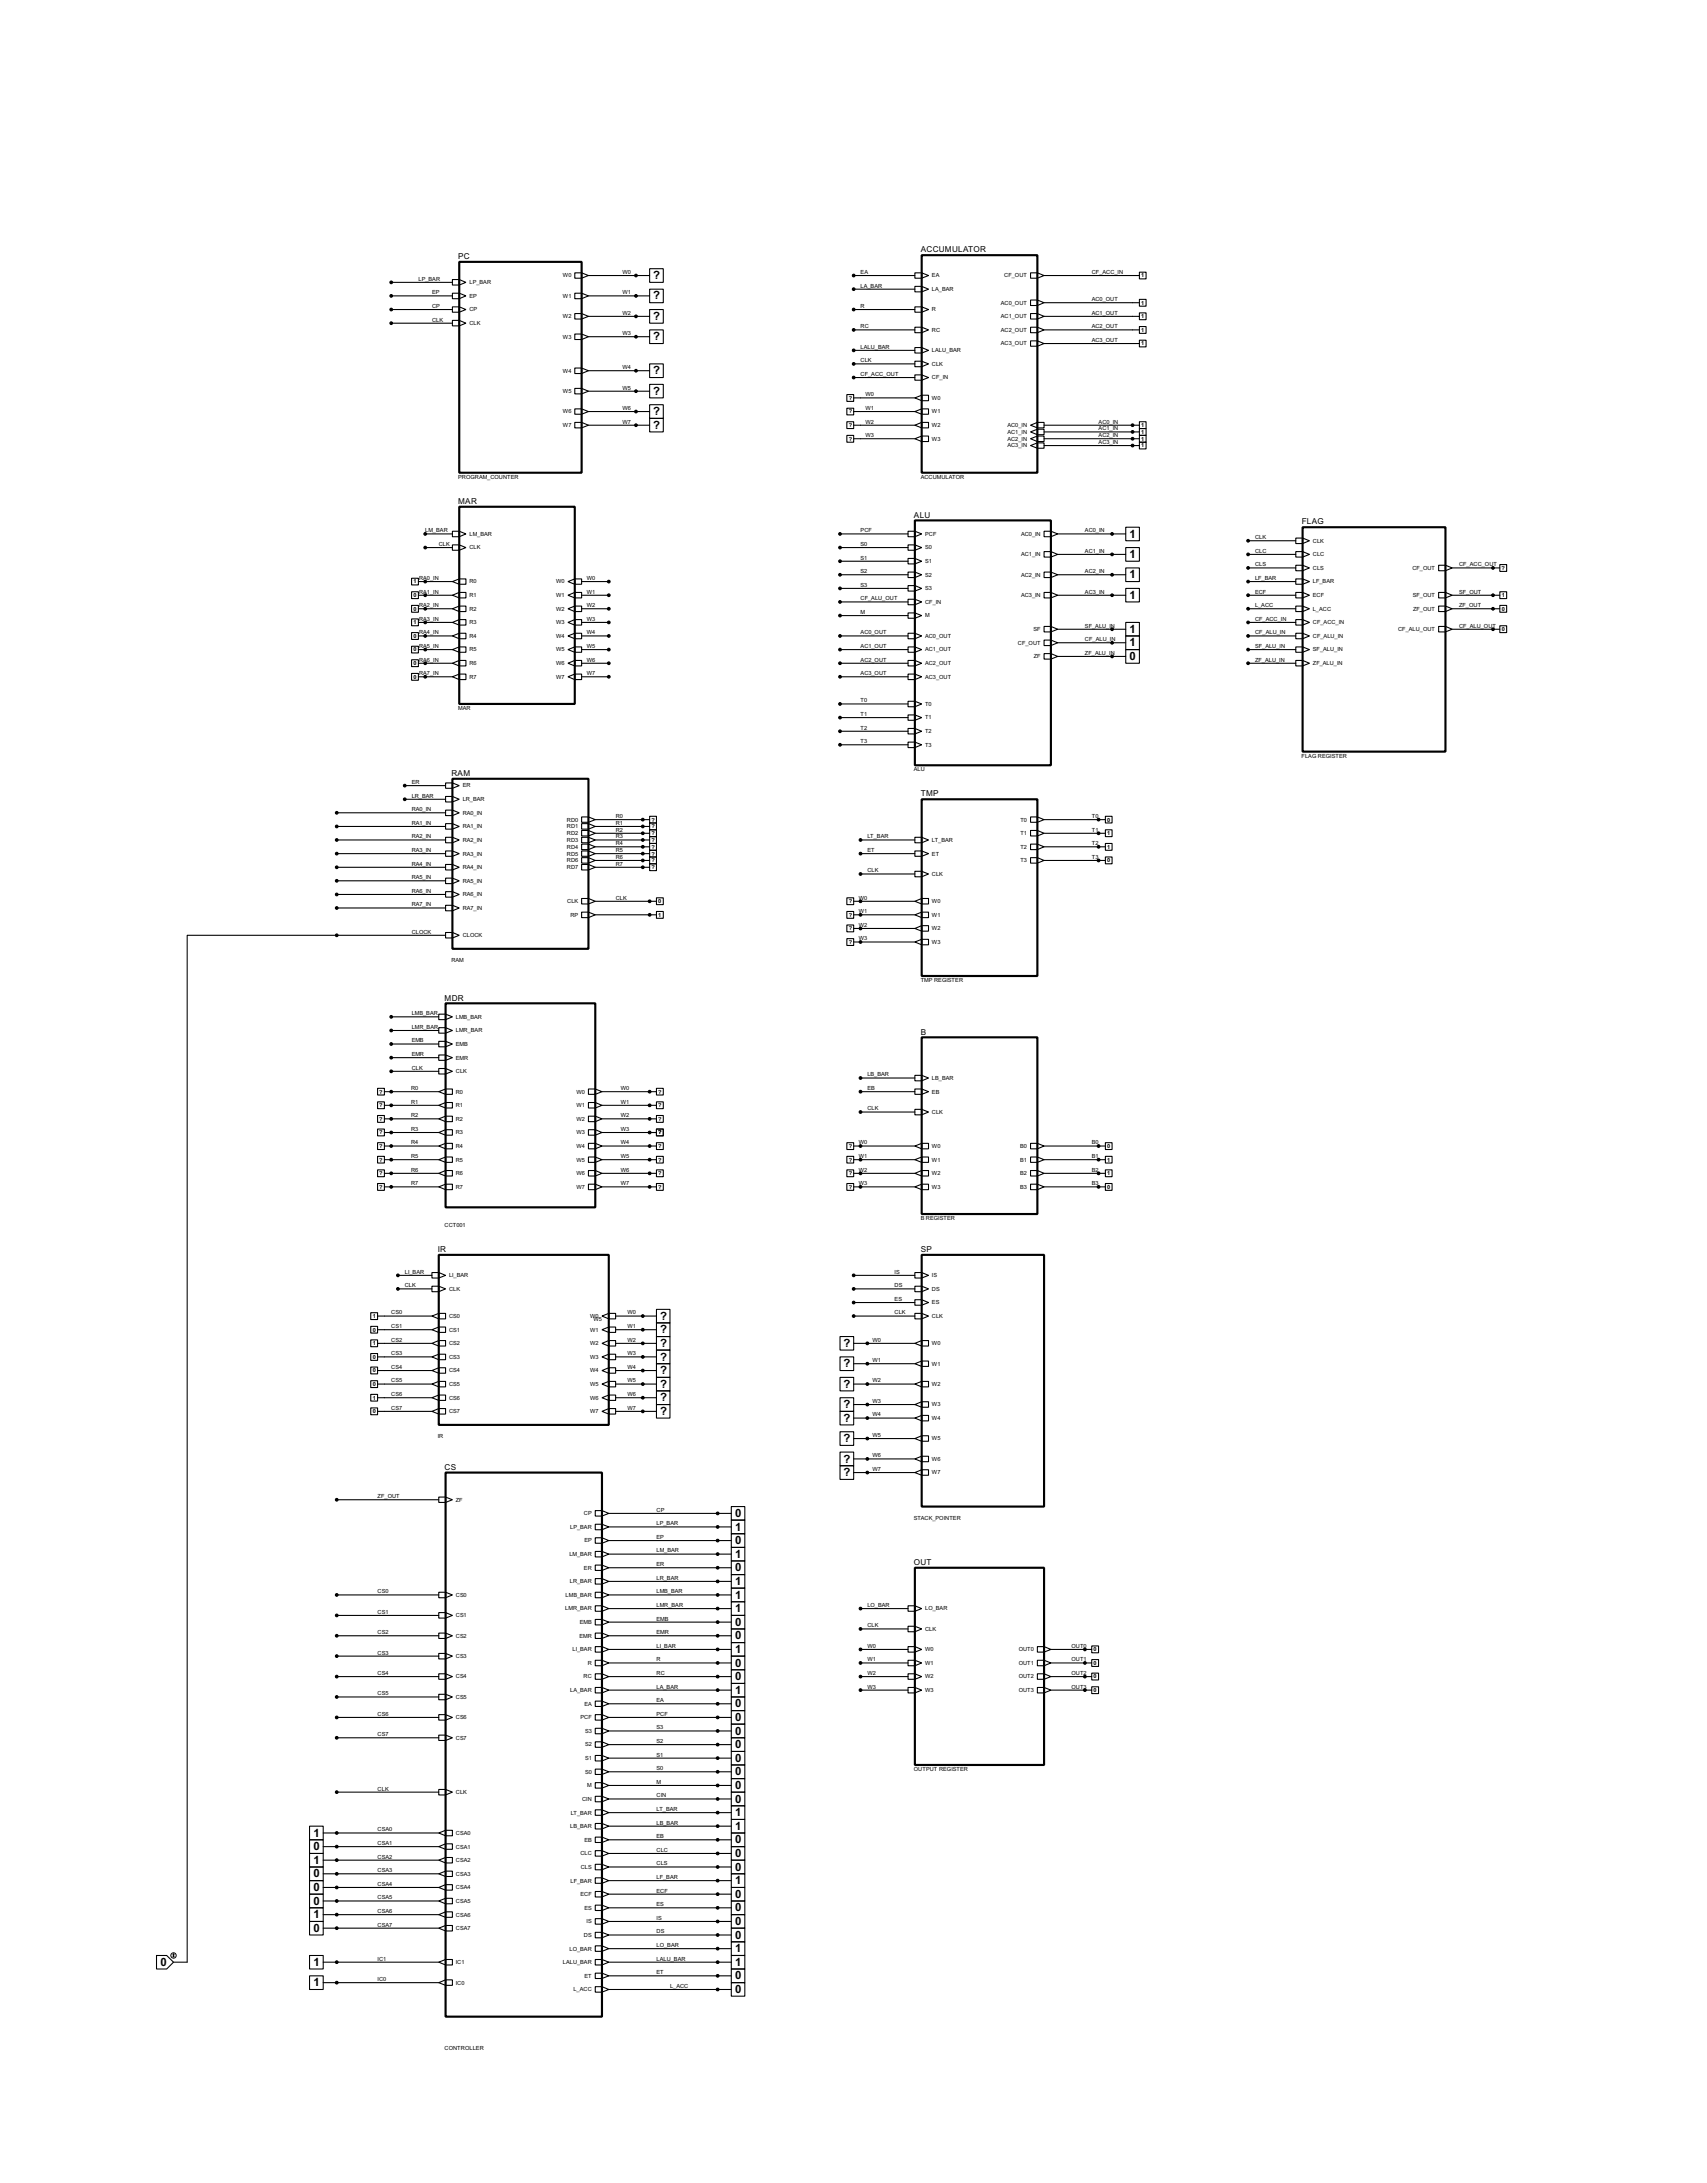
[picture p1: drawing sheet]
<svg xmlns="http://www.w3.org/2000/svg" width="637mm" height="815mm" viewBox="0 0 637 815" stroke-linecap="round" stroke-linejoin="round" font-family="sans-serif">
<defs><g id="words">
<g font-size="4.8">
<text x="244" y="104.3">?</text>
<text x="244" y="111.9">?</text>
<text x="244" y="119.5">?</text>
<text x="244" y="127.1">?</text>
<text x="244" y="139.8">?</text>
<text x="244" y="147.5">?</text>
<text x="244" y="155.1">?</text>
<text x="244" y="160.2">?</text>
<text x="421.9" y="200.8">1</text>
<text x="421.9" y="208.4">1</text>
<text x="421.9" y="216">1</text>
<text x="421.9" y="223.7">1</text>
<text x="421.9" y="236.4">1</text>
<text x="421.9" y="241.4">1</text>
<text x="421.9" y="246.5">0</text>
<text x="246.5" y="492.9">?</text>
<text x="246.5" y="498">?</text>
<text x="246.5" y="503.1">?</text>
<text x="315.1" y="503.1">?</text>
<text x="246.5" y="508.1">?</text>
<text x="246.5" y="513.2">?</text>
<text x="315.1" y="510.7">?</text>
<text x="246.5" y="518.3">?</text>
<text x="315.1" y="518.3">?</text>
<text x="246.5" y="523.4">?</text>
<text x="315.1" y="525.9">?</text>
<text x="246.5" y="528.5">?</text>
<text x="315.1" y="531">?</text>
<text x="315.1" y="538.6">?</text>
<text x="315.1" y="546.2">?</text>
<text x="315.1" y="551.3">?</text>
<text x="274.5" y="566.6">0</text>
<text x="274.5" y="571.6">1</text>
<text x="274.5" y="576.7">0</text>
<text x="274.5" y="581.8">1</text>
<text x="274.5" y="586.9">0</text>
<text x="274.5" y="592">1</text>
<text x="274.5" y="597">1</text>
<text x="274.5" y="602.1">1</text>
<text x="274.5" y="607.2">0</text>
<text x="274.5" y="612.3">0</text>
<text x="274.5" y="617.4">1</text>
<text x="274.5" y="622.4">0</text>
<text x="274.5" y="627.5">0</text>
<text x="274.5" y="632.6">1</text>
<text x="274.5" y="637.7">0</text>
<text x="274.5" y="642.8">0</text>
<text x="274.5" y="647.8">0</text>
<text x="274.5" y="652.9">0</text>
<text x="274.5" y="658">0</text>
<text x="274.5" y="663.1">0</text>
<text x="274.5" y="668.2">0</text>
<text x="274.5" y="673.2">0</text>
<text x="274.5" y="678.3">1</text>
<text x="274.5" y="683.4">1</text>
<text x="117.1" y="685.9">1</text>
<text x="274.5" y="688.5">0</text>
<text x="117.1" y="691">0</text>
<text x="274.5" y="693.6">0</text>
<text x="117.1" y="696.1">1</text>
<text x="117.1" y="701.2">0</text>
<text x="274.5" y="698.6">0</text>
<text x="117.1" y="706.3">0</text>
<text x="274.5" y="703.7">1</text>
<text x="117.1" y="711.3">0</text>
<text x="274.5" y="708.8">0</text>
<text x="274.5" y="713.9">0</text>
<text x="117.1" y="716.4">1</text>
<text x="274.5" y="719">0</text>
<text x="117.1" y="721.5">0</text>
<text x="274.5" y="724">0</text>
<text x="274.5" y="729.1">1</text>
<text x="59.9" y="734.2">0</text>
<text x="117.1" y="734.2">1</text>
<text x="274.5" y="734.2">1</text>
<text x="117.1" y="741.8">1</text>
<text x="274.5" y="739.3">0</text>
<text x="274.5" y="744.4">0</text>
</g>
<g font-size="3.4">
<text x="343.9" y="94.3">ACCUMULATOR</text>
<text x="171.1" y="96.8">PC</text>
<text x="171.1" y="188.3">MAR</text>
<text x="341.3" y="193.4">ALU</text>
<text x="486.1" y="195.9">FLAG</text>
<text x="168.6" y="289.9">RAM</text>
<text x="343.9" y="297.5">TMP</text>
<text x="166.1" y="373.7">MDR</text>
<text x="343.9" y="386.4">B</text>
<text x="163.5" y="467.7">IR</text>
<text x="343.9" y="467.7">SP</text>
<text x="166.1" y="549">CS</text>
<text x="341.3" y="584.5">OUT</text>
</g>
<g font-size="2.4">
<text x="156.3" y="104.9">LP_BAR</text>
<text x="175.3" y="106.2">LP_BAR</text>
<text x="210.2" y="103.6">W0</text>
<text x="232.5" y="102.3">W0</text>
<text x="321.4" y="102.3">EA</text>
<text x="321.4" y="107.4">LA_BAR</text>
<text x="348" y="103.6">EA</text>
<text x="375" y="103.6">CF_OUT</text>
<text x="407.7" y="102.3">CF_ACC_IN</text>
<text x="426.2" y="103.6">1</text>
<text x="161.3" y="109.9">EP</text>
<text x="175.3" y="111.2">EP</text>
<text x="210.2" y="111.2">W1</text>
<text x="232.5" y="109.9">W1</text>
<text x="348" y="108.7">LA_BAR</text>
<text x="373.8" y="113.7">AC0_OUT</text>
<text x="407.7" y="112.4">AC0_OUT</text>
<text x="426.2" y="113.7">1</text>
<text x="161.3" y="115">CP</text>
<text x="175.3" y="116.3">CP</text>
<text x="210.2" y="118.9">W2</text>
<text x="232.5" y="117.6">W2</text>
<text x="321.4" y="115">R</text>
<text x="348" y="116.3">R</text>
<text x="373.8" y="118.9">AC1_OUT</text>
<text x="407.7" y="117.6">AC1_OUT</text>
<text x="426.2" y="118.9">1</text>
<text x="161.3" y="120.1">CLK</text>
<text x="175.3" y="121.4">CLK</text>
<text x="232.5" y="125.1">W3</text>
<text x="321.4" y="122.6">RC</text>
<text x="348" y="123.9">RC</text>
<text x="373.8" y="123.9">AC2_OUT</text>
<text x="407.7" y="122.6">AC2_OUT</text>
<text x="426.2" y="123.9">1</text>
<text x="210.2" y="126.4">W3</text>
<text x="321.4" y="130.3">LALU_BAR</text>
<text x="348" y="131.6">LALU_BAR</text>
<text x="373.8" y="129">AC3_OUT</text>
<text x="407.7" y="127.7">AC3_OUT</text>
<text x="426.2" y="129">1</text>
<text x="232.5" y="137.8">W4</text>
<text x="321.4" y="135.3">CLK</text>
<text x="348" y="136.6">CLK</text>
<text x="210.2" y="139.1">W4</text>
<text x="321.4" y="140.4">CF_ACC_OUT</text>
<text x="348" y="141.7">CF_IN</text>
<text x="210.2" y="146.8">W5</text>
<text x="232.5" y="145.5">W5</text>
<text x="317" y="149.3">?</text>
<text x="323.2" y="148">W0</text>
<text x="348" y="149.3">W0</text>
<text x="210.2" y="154.4">W6</text>
<text x="232.5" y="153.1">W6</text>
<text x="317" y="154.4">?</text>
<text x="323.2" y="153.1">W1</text>
<text x="348" y="154.4">W1</text>
<text x="210.2" y="159.5">W7</text>
<text x="232.5" y="158.2">W7</text>
<text x="317" y="159.5">?</text>
<text x="323.2" y="158.2">W2</text>
<text x="348" y="159.5">W2</text>
<text x="376.2" y="159.5">AC0_IN</text>
<text x="410.3" y="158.2">AC0_IN</text>
<text x="410.3" y="160.7">AC1_IN</text>
<text x="426.2" y="159.5">1</text>
<text x="317" y="164.5">?</text>
<text x="323.2" y="163.2">W3</text>
<text x="348" y="164.5">W3</text>
<text x="376.2" y="162">AC1_IN</text>
<text x="376.2" y="164.5">AC2_IN</text>
<text x="376.2" y="167.1">AC3_IN</text>
<text x="410.3" y="163.2">AC2_IN</text>
<text x="410.3" y="165.8">AC3_IN</text>
<text x="426.2" y="162">1</text>
<text x="426.2" y="164.5">1</text>
<text x="426.2" y="167.1">1</text>
<text x="171.1" y="178.9">PROGRAM_COUNTER</text>
<text x="343.8" y="178.9">ACCUMULATOR</text>
<text x="158.8" y="198.8">LM_BAR</text>
<text x="163.9" y="203.9">CLK</text>
<text x="175.3" y="200.1">LM_BAR</text>
<text x="321.4" y="198.8">PCF</text>
<text x="321.4" y="203.9">S0</text>
<text x="345.5" y="200.1">PCF</text>
<text x="381.3" y="200.1">AC0_IN</text>
<text x="405.2" y="198.8">AC0_IN</text>
<text x="468.7" y="201.3">CLK</text>
<text x="490.3" y="202.6">CLK</text>
<text x="175.3" y="205.2">CLK</text>
<text x="321.4" y="209">S1</text>
<text x="345.5" y="205.2">S0</text>
<text x="381.3" y="207.8">AC1_IN</text>
<text x="405.2" y="206.5">AC1_IN</text>
<text x="468.7" y="206.5">CLC</text>
<text x="490.3" y="207.8">CLC</text>
<text x="321.4" y="214">S2</text>
<text x="345.5" y="210.3">S1</text>
<text x="345.5" y="215.3">S2</text>
<text x="381.3" y="215.3">AC2_IN</text>
<text x="405.2" y="214">AC2_IN</text>
<text x="468.7" y="211.5">CLS</text>
<text x="490.3" y="212.8">CLS</text>
<text x="527.4" y="212.8">CF_OUT</text>
<text x="544.9" y="211.5">CF_ACC_OUT</text>
<text x="560.8" y="212.8">?</text>
<text x="154.4" y="217.9">1</text>
<text x="156.5" y="216.6">RA0_IN</text>
<text x="156.5" y="221.7">RA1_IN</text>
<text x="175.3" y="217.9">R0</text>
<text x="207.7" y="217.9">W0</text>
<text x="219.1" y="216.6">W0</text>
<text x="219.1" y="221.7">W1</text>
<text x="321.4" y="219.2">S3</text>
<text x="345.5" y="220.5">S3</text>
<text x="405.2" y="221.7">AC3_IN</text>
<text x="468.7" y="216.6">LF_BAR</text>
<text x="468.7" y="221.7">ECF</text>
<text x="490.3" y="217.9">LF_BAR</text>
<text x="544.9" y="221.7">SF_OUT</text>
<text x="154.4" y="223">0</text>
<text x="156.5" y="226.7">RA2_IN</text>
<text x="175.3" y="223">R1</text>
<text x="207.7" y="223">W1</text>
<text x="219.1" y="226.7">W2</text>
<text x="321.4" y="224.2">CF_ALU_OUT</text>
<text x="345.5" y="225.5">CF_IN</text>
<text x="381.3" y="223">AC3_IN</text>
<text x="468.7" y="226.7">L_ACC</text>
<text x="490.3" y="223">ECF</text>
<text x="527.6" y="223">SF_OUT</text>
<text x="544.9" y="226.7">ZF_OUT</text>
<text x="560.8" y="223">1</text>
<text x="154.4" y="228">0</text>
<text x="154.4" y="233.2">1</text>
<text x="156.5" y="231.9">RA3_IN</text>
<text x="175.3" y="228">R2</text>
<text x="175.3" y="233.2">R3</text>
<text x="207.7" y="228">W2</text>
<text x="207.7" y="233.2">W3</text>
<text x="219.1" y="231.9">W3</text>
<text x="321.4" y="229.3">M</text>
<text x="345.5" y="230.6">M</text>
<text x="468.7" y="231.9">CF_ACC_IN</text>
<text x="490.3" y="233.2">CF_ACC_IN</text>
<text x="490.3" y="228">L_ACC</text>
<text x="527.7" y="228">ZF_OUT</text>
<text x="560.8" y="228">0</text>
<text x="154.4" y="238.2">0</text>
<text x="156.5" y="236.9">RA4_IN</text>
<text x="175.3" y="238.2">R4</text>
<text x="207.7" y="238.2">W4</text>
<text x="219.1" y="236.9">W4</text>
<text x="321.4" y="236.9">AC0_OUT</text>
<text x="345.5" y="238.2">AC0_OUT</text>
<text x="386" y="235.7">SF</text>
<text x="405.2" y="234.4">SF_ALU_IN</text>
<text x="405.2" y="239.4">CF_ALU_IN</text>
<text x="468.7" y="236.9">CF_ALU_IN</text>
<text x="490.3" y="238.2">CF_ALU_IN</text>
<text x="522.1" y="235.7">CF_ALU_OUT</text>
<text x="544.9" y="234.4">CF_ALU_OUT</text>
<text x="560.8" y="235.7">0</text>
<text x="154.4" y="243.3">0</text>
<text x="156.5" y="242">RA5_IN</text>
<text x="175.3" y="243.3">R5</text>
<text x="207.7" y="243.3">W5</text>
<text x="219.1" y="242">W5</text>
<text x="321.4" y="242">AC1_OUT</text>
<text x="345.5" y="243.3">AC1_OUT</text>
<text x="380.1" y="240.7">CF_OUT</text>
<text x="386.1" y="245.9">ZF</text>
<text x="405.2" y="244.6">ZF_ALU_IN</text>
<text x="468.7" y="242">SF_ALU_IN</text>
<text x="490.3" y="243.3">SF_ALU_IN</text>
<text x="154.4" y="248.4">0</text>
<text x="156.5" y="247.1">RA6_IN</text>
<text x="175.3" y="248.4">R6</text>
<text x="207.7" y="248.4">W6</text>
<text x="219.1" y="247.1">W6</text>
<text x="321.4" y="247.1">AC2_OUT</text>
<text x="345.5" y="248.4">AC2_OUT</text>
<text x="468.7" y="247.1">ZF_ALU_IN</text>
<text x="490.3" y="248.4">ZF_ALU_IN</text>
<text x="154.4" y="253.4">0</text>
<text x="156.5" y="252.1">RA7_IN</text>
<text x="175.3" y="253.4">R7</text>
<text x="207.7" y="253.4">W7</text>
<text x="219.1" y="252.1">W7</text>
<text x="321.4" y="252.1">AC3_OUT</text>
<text x="345.5" y="253.4">AC3_OUT</text>
<text x="321.4" y="262.3">T0</text>
<text x="345.5" y="263.6">T0</text>
<text x="171.1" y="265.3">MAR</text>
<text x="321.4" y="267.4">T1</text>
<text x="345.5" y="268.7">T1</text>
<text x="321.4" y="272.5">T2</text>
<text x="345.5" y="273.8">T2</text>
<text x="321.4" y="277.5">T3</text>
<text x="345.5" y="278.8">T3</text>
<text x="486.1" y="283">FLAG REGISTER</text>
<text x="153.7" y="292.8">ER</text>
<text x="341.3" y="288.1">ALU</text>
<text x="153.7" y="297.9">LR_BAR</text>
<text x="172.8" y="294.1">ER</text>
<text x="172.8" y="299.2">LR_BAR</text>
<text x="153.7" y="302.9">RA0_IN</text>
<text x="172.8" y="304.2">RA0_IN</text>
<text x="229.9" y="305.5">R0</text>
<text x="407.7" y="305.5">T0</text>
<text x="153.7" y="308.1">RA1_IN</text>
<text x="172.8" y="309.4">RA1_IN</text>
<text x="211.7" y="306.8">RD0</text>
<text x="211.7" y="309.4">RD1</text>
<text x="211.7" y="311.9">RD2</text>
<text x="229.9" y="308.1">R1</text>
<text x="229.9" y="310.6">R2</text>
<text x="243.3" y="306.8">?</text>
<text x="243.3" y="309.4">?</text>
<text x="243.3" y="311.9">?</text>
<text x="381.1" y="306.8">T0</text>
<text x="381.1" y="311.9">T1</text>
<text x="407.7" y="310.6">T1</text>
<text x="413.5" y="306.8">0</text>
<text x="413.5" y="311.9">1</text>
<text x="153.7" y="313.1">RA2_IN</text>
<text x="172.8" y="314.4">RA2_IN</text>
<text x="211.7" y="314.4">RD3</text>
<text x="211.7" y="316.9">RD4</text>
<text x="229.9" y="313.1">R3</text>
<text x="229.9" y="315.6">R4</text>
<text x="243.3" y="314.4">?</text>
<text x="243.3" y="316.9">?</text>
<text x="323.9" y="313.1">LT_BAR</text>
<text x="348" y="314.4">LT_BAR</text>
<text x="381.1" y="316.9">T2</text>
<text x="407.7" y="315.6">T2</text>
<text x="413.5" y="316.9">1</text>
<text x="153.7" y="318.2">RA3_IN</text>
<text x="153.7" y="323.3">RA4_IN</text>
<text x="172.8" y="319.5">RA3_IN</text>
<text x="211.7" y="319.5">RD5</text>
<text x="211.7" y="322.1">RD6</text>
<text x="229.9" y="318.2">R5</text>
<text x="229.9" y="320.8">R6</text>
<text x="229.9" y="323.3">R7</text>
<text x="243.3" y="319.5">?</text>
<text x="243.3" y="322.1">?</text>
<text x="323.9" y="318.2">ET</text>
<text x="348" y="319.5">ET</text>
<text x="381.1" y="322.1">T3</text>
<text x="407.7" y="320.8">T3</text>
<text x="413.5" y="322.1">0</text>
<text x="153.7" y="328.4">RA5_IN</text>
<text x="172.8" y="324.6">RA4_IN</text>
<text x="172.8" y="329.6">RA5_IN</text>
<text x="211.7" y="324.6">RD7</text>
<text x="243.3" y="324.6">?</text>
<text x="323.9" y="325.8">CLK</text>
<text x="348" y="327.1">CLK</text>
<text x="153.7" y="333.5">RA6_IN</text>
<text x="172.8" y="334.8">RA6_IN</text>
<text x="229.9" y="336">CLK</text>
<text x="320.7" y="336">W0</text>
<text x="153.7" y="338.5">RA7_IN</text>
<text x="172.8" y="339.8">RA7_IN</text>
<text x="211.8" y="337.3">CLK</text>
<text x="245.9" y="337.3">0</text>
<text x="317" y="337.3">?</text>
<text x="320.7" y="341.1">W1</text>
<text x="348" y="337.3">W0</text>
<text x="213" y="342.3">RP</text>
<text x="245.9" y="342.3">1</text>
<text x="317" y="342.3">?</text>
<text x="317" y="347.5">?</text>
<text x="320.7" y="346.2">W2</text>
<text x="348" y="342.3">W1</text>
<text x="348" y="347.5">W2</text>
<text x="153.7" y="348.7">CLOCK</text>
<text x="172.8" y="350">CLOCK</text>
<text x="317" y="352.5">?</text>
<text x="320.7" y="351.2">W3</text>
<text x="348" y="352.5">W3</text>
<text x="168.6" y="359.2">RAM</text>
<text x="343.8" y="366.9">TMP REGISTER</text>
<text x="153.7" y="379.2">LMB_BAR</text>
<text x="170.2" y="380.5">LMB_BAR</text>
<text x="153.7" y="384.3">LMR_BAR</text>
<text x="153.7" y="389.3">EMB</text>
<text x="170.2" y="385.6">LMR_BAR</text>
<text x="153.7" y="394.4">EMR</text>
<text x="170.2" y="390.6">EMB</text>
<text x="170.2" y="395.7">EMR</text>
<text x="153.7" y="399.5">CLK</text>
<text x="170.2" y="400.8">CLK</text>
<text x="153.6" y="407.1">R0</text>
<text x="231.8" y="407.1">W0</text>
<text x="323.9" y="402">LB_BAR</text>
<text x="323.9" y="407.1">EB</text>
<text x="348" y="403.3">LB_BAR</text>
<text x="141.7" y="408.4">?</text>
<text x="141.7" y="413.5">?</text>
<text x="153.6" y="412.2">R1</text>
<text x="170.2" y="408.4">R0</text>
<text x="170.2" y="413.5">R1</text>
<text x="215.3" y="408.4">W0</text>
<text x="215.3" y="413.5">W1</text>
<text x="231.8" y="412.2">W1</text>
<text x="245.8" y="408.4">?</text>
<text x="245.8" y="413.5">?</text>
<text x="348" y="408.4">EB</text>
<text x="141.7" y="418.6">?</text>
<text x="153.6" y="417.3">R2</text>
<text x="170.2" y="418.6">R2</text>
<text x="215.3" y="418.6">W2</text>
<text x="231.8" y="417.3">W2</text>
<text x="245.8" y="418.6">?</text>
<text x="323.9" y="414.7">CLK</text>
<text x="348" y="416">CLK</text>
<text x="141.7" y="423.7">?</text>
<text x="153.6" y="422.4">R3</text>
<text x="170.2" y="423.7">R3</text>
<text x="215.3" y="423.7">W3</text>
<text x="231.8" y="422.4">W3</text>
<text x="245.8" y="423.7">?</text>
<text x="141.7" y="428.7">?</text>
<text x="153.6" y="427.4">R4</text>
<text x="170.2" y="428.7">R4</text>
<text x="215.3" y="428.7">W4</text>
<text x="231.8" y="427.4">W4</text>
<text x="245.8" y="428.7">?</text>
<text x="317" y="428.7">?</text>
<text x="320.7" y="427.4">W0</text>
<text x="348" y="428.7">W0</text>
<text x="381" y="428.7">B0</text>
<text x="407.7" y="427.4">B0</text>
<text x="413.5" y="428.7">0</text>
<text x="141.7" y="433.8">?</text>
<text x="153.6" y="432.5">R5</text>
<text x="153.6" y="437.6">R6</text>
<text x="170.2" y="433.8">R5</text>
<text x="215.3" y="433.8">W5</text>
<text x="231.8" y="432.5">W5</text>
<text x="231.8" y="437.6">W6</text>
<text x="245.8" y="433.8">?</text>
<text x="317" y="433.8">?</text>
<text x="320.7" y="432.5">W1</text>
<text x="320.7" y="437.6">W2</text>
<text x="348" y="433.8">W1</text>
<text x="381" y="433.8">B1</text>
<text x="407.7" y="432.5">B1</text>
<text x="407.7" y="437.6">B2</text>
<text x="413.5" y="433.8">1</text>
<text x="141.7" y="438.9">?</text>
<text x="141.7" y="444">?</text>
<text x="153.6" y="442.7">R7</text>
<text x="170.2" y="438.9">R6</text>
<text x="170.2" y="444">R7</text>
<text x="215.3" y="438.9">W6</text>
<text x="215.3" y="444">W7</text>
<text x="231.8" y="442.7">W7</text>
<text x="245.8" y="438.9">?</text>
<text x="245.8" y="444">?</text>
<text x="317" y="438.9">?</text>
<text x="317" y="444">?</text>
<text x="320.7" y="442.7">W3</text>
<text x="348" y="438.9">W2</text>
<text x="348" y="444">W3</text>
<text x="381" y="438.9">B2</text>
<text x="381" y="444">B3</text>
<text x="407.7" y="442.7">B3</text>
<text x="413.5" y="438.9">1</text>
<text x="413.5" y="444">0</text>
<text x="343.8" y="455.8">B REGISTER</text>
<text x="166" y="458.3">CCT001</text>
<text x="151.2" y="475.7">LI_BAR</text>
<text x="167.7" y="477">LI_BAR</text>
<text x="334.1" y="475.7">IS</text>
<text x="348" y="477">IS</text>
<text x="151.2" y="480.8">CLK</text>
<text x="167.7" y="482.1">CLK</text>
<text x="334.1" y="480.8">DS</text>
<text x="334.1" y="485.9">ES</text>
<text x="348" y="482.1">DS</text>
<text x="146.1" y="490.9">CS0</text>
<text x="234.3" y="490.9">W0</text>
<text x="334.1" y="490.9">CLK</text>
<text x="348" y="487.2">ES</text>
<text x="139.2" y="492.2">1</text>
<text x="139.2" y="497.3">0</text>
<text x="146.1" y="496">CS1</text>
<text x="167.7" y="492.2">CS0</text>
<text x="167.7" y="497.3">CS1</text>
<text x="220.4" y="492.2">W0</text>
<text x="220.4" y="497.3">W1</text>
<text x="221.6" y="493.5">W5</text>
<text x="234.3" y="496">W1</text>
<text x="348" y="492.2">CLK</text>
<text x="139.2" y="502.4">1</text>
<text x="146.1" y="501.1">CS2</text>
<text x="167.7" y="502.4">CS2</text>
<text x="220.4" y="502.4">W2</text>
<text x="234.3" y="501.1">W2</text>
<text x="325.8" y="501.1">W0</text>
<text x="348" y="502.4">W0</text>
<text x="139.2" y="507.5">0</text>
<text x="146.1" y="506.2">CS3</text>
<text x="167.7" y="507.5">CS3</text>
<text x="220.4" y="507.5">W3</text>
<text x="234.3" y="506.2">W3</text>
<text x="325.8" y="508.7">W1</text>
<text x="139.2" y="512.6">0</text>
<text x="146.1" y="511.3">CS4</text>
<text x="167.7" y="512.6">CS4</text>
<text x="220.4" y="512.6">W4</text>
<text x="234.3" y="511.3">W4</text>
<text x="348" y="510">W1</text>
<text x="139.2" y="517.6">0</text>
<text x="146.1" y="516.3">CS5</text>
<text x="146.1" y="521.4">CS6</text>
<text x="167.7" y="517.6">CS5</text>
<text x="220.4" y="517.6">W5</text>
<text x="234.3" y="516.3">W5</text>
<text x="234.3" y="521.4">W6</text>
<text x="325.8" y="516.3">W2</text>
<text x="348" y="517.6">W2</text>
<text x="139.2" y="522.7">1</text>
<text x="139.2" y="527.8">0</text>
<text x="146.1" y="526.5">CS7</text>
<text x="167.7" y="522.7">CS6</text>
<text x="167.7" y="527.8">CS7</text>
<text x="220.4" y="522.7">W6</text>
<text x="220.4" y="527.8">W7</text>
<text x="234.3" y="526.5">W7</text>
<text x="325.8" y="524">W3</text>
<text x="348" y="525.3">W3</text>
<text x="325.8" y="529">W4</text>
<text x="348" y="530.3">W4</text>
<text x="163.5" y="537">IR</text>
<text x="325.8" y="536.7">W5</text>
<text x="348" y="538">W5</text>
<text x="325.8" y="544.3">W6</text>
<text x="348" y="545.6">W6</text>
<text x="325.8" y="549.4">W7</text>
<text x="348" y="550.7">W7</text>
<text x="141" y="559.5">ZF_OUT</text>
<text x="170.2" y="560.8">ZF</text>
<text x="218.1" y="565.9">CP</text>
<text x="245.2" y="564.6">CP</text>
<text x="245.2" y="569.7">LP_BAR</text>
<text x="341.3" y="567.5">STACK_POINTER</text>
<text x="212.9" y="571">LP_BAR</text>
<text x="245.2" y="574.8">EP</text>
<text x="212.6" y="581.1">LM_BAR</text>
<text x="218.2" y="576.1">EP</text>
<text x="245.2" y="579.8">LM_BAR</text>
<text x="218.1" y="586.2">ER</text>
<text x="245.2" y="584.9">ER</text>
<text x="212.8" y="591.3">LR_BAR</text>
<text x="245.2" y="590">LR_BAR</text>
<text x="141" y="595.1">CS0</text>
<text x="170.2" y="596.4">CS0</text>
<text x="211.2" y="596.4">LMB_BAR</text>
<text x="245.2" y="595.1">LMB_BAR</text>
<text x="141" y="602.7">CS1</text>
<text x="170.2" y="604">CS1</text>
<text x="211.1" y="601.5">LMR_BAR</text>
<text x="245.2" y="600.2">LMR_BAR</text>
<text x="245.2" y="605.2">EMB</text>
<text x="323.9" y="600.2">LO_BAR</text>
<text x="345.5" y="601.5">LO_BAR</text>
<text x="141" y="610.3">CS2</text>
<text x="170.2" y="611.6">CS2</text>
<text x="216.4" y="611.6">EMR</text>
<text x="216.5" y="606.5">EMB</text>
<text x="245.2" y="610.3">EMR</text>
<text x="323.9" y="607.8">CLK</text>
<text x="345.5" y="609.1">CLK</text>
<text x="141" y="617.9">CS3</text>
<text x="213.8" y="616.7">LI_BAR</text>
<text x="245.2" y="615.4">LI_BAR</text>
<text x="323.9" y="615.4">W0</text>
<text x="345.5" y="616.7">W0</text>
<text x="380.4" y="616.7">OUT0</text>
<text x="400.1" y="615.4">OUT0</text>
<text x="408.4" y="616.7">0</text>
<text x="170.2" y="619.2">CS3</text>
<text x="219.5" y="621.8">R</text>
<text x="245.2" y="620.5">R</text>
<text x="323.9" y="620.5">W1</text>
<text x="345.5" y="621.8">W1</text>
<text x="380.4" y="621.8">OUT1</text>
<text x="400.1" y="620.5">OUT1</text>
<text x="408.4" y="621.8">0</text>
<text x="141" y="625.6">CS4</text>
<text x="170.2" y="626.9">CS4</text>
<text x="217.9" y="626.9">RC</text>
<text x="245.2" y="625.6">RC</text>
<text x="323.9" y="625.6">W2</text>
<text x="345.5" y="626.9">W2</text>
<text x="380.4" y="626.9">OUT2</text>
<text x="400.1" y="625.6">OUT2</text>
<text x="408.4" y="626.9">0</text>
<text x="141" y="633.2">CS5</text>
<text x="170.2" y="634.5">CS5</text>
<text x="212.9" y="631.9">LA_BAR</text>
<text x="245.2" y="635.7">EA</text>
<text x="245.2" y="630.6">LA_BAR</text>
<text x="323.9" y="630.6">W3</text>
<text x="345.5" y="631.9">W3</text>
<text x="380.4" y="631.9">OUT3</text>
<text x="400.1" y="630.6">OUT3</text>
<text x="408.4" y="631.9">0</text>
<text x="141" y="640.8">CS6</text>
<text x="218.2" y="637">EA</text>
<text x="245.2" y="640.8">PCF</text>
<text x="170.2" y="642.1">CS6</text>
<text x="216.8" y="642.1">PCF</text>
<text x="218.5" y="647.2">S3</text>
<text x="245.2" y="645.9">S3</text>
<text x="141" y="648.4">CS7</text>
<text x="170.2" y="649.7">CS7</text>
<text x="218.5" y="652.3">S2</text>
<text x="245.2" y="651">S2</text>
<text x="218.5" y="657.3">S1</text>
<text x="245.2" y="656">S1</text>
<text x="218.5" y="662.4">S0</text>
<text x="245.2" y="661.1">S0</text>
<text x="341.3" y="661.5">OUTPUT REGISTER</text>
<text x="141" y="668.7">CLK</text>
<text x="170.2" y="670">CLK</text>
<text x="219.3" y="667.5">M</text>
<text x="245.2" y="666.2">M</text>
<text x="245.2" y="671.3">CIN</text>
<text x="213.1" y="677.7">LT_BAR</text>
<text x="217.4" y="672.6">CIN</text>
<text x="245.2" y="676.4">LT_BAR</text>
<text x="141" y="684">CSA0</text>
<text x="212.9" y="682.7">LB_BAR</text>
<text x="245.2" y="681.4">LB_BAR</text>
<text x="141" y="689.1">CSA1</text>
<text x="170.2" y="685.3">CSA0</text>
<text x="218.2" y="687.8">EB</text>
<text x="245.2" y="686.5">EB</text>
<text x="141" y="694.1">CSA2</text>
<text x="170.2" y="690.4">CSA1</text>
<text x="170.2" y="695.4">CSA2</text>
<text x="216.7" y="692.9">CLC</text>
<text x="245.2" y="691.6">CLC</text>
<text x="141" y="699.2">CSA3</text>
<text x="170.2" y="700.5">CSA3</text>
<text x="216.9" y="698">CLS</text>
<text x="245.2" y="696.7">CLS</text>
<text x="245.2" y="701.8">LF_BAR</text>
<text x="141" y="704.3">CSA4</text>
<text x="170.2" y="705.6">CSA4</text>
<text x="213" y="703.1">LF_BAR</text>
<text x="245.2" y="706.8">ECF</text>
<text x="141" y="709.4">CSA5</text>
<text x="170.2" y="710.7">CSA5</text>
<text x="216.8" y="708.1">ECF</text>
<text x="218.2" y="713.2">ES</text>
<text x="245.2" y="711.9">ES</text>
<text x="141" y="714.5">CSA6</text>
<text x="141" y="719.5">CSA7</text>
<text x="170.2" y="715.8">CSA6</text>
<text x="219.1" y="718.3">IS</text>
<text x="245.2" y="717">IS</text>
<text x="170.2" y="720.8">CSA7</text>
<text x="218.1" y="723.4">DS</text>
<text x="245.2" y="722.1">DS</text>
<text x="212.7" y="728.5">LO_BAR</text>
<text x="245.2" y="727.2">LO_BAR</text>
<text x="141" y="732.2">IC1</text>
<text x="170.2" y="733.5">IC1</text>
<text x="210.2" y="733.5">LALU_BAR</text>
<text x="245.2" y="732.2">LALU_BAR</text>
<text x="245.2" y="737.3">ET</text>
<text x="141" y="739.9">IC0</text>
<text x="170.2" y="741.2">IC0</text>
<text x="214.2" y="743.7">L_ACC</text>
<text x="218.3" y="738.6">ET</text>
<text x="250.2" y="742.4">L_ACC</text>
<text x="166" y="765.6">CONTROLLER</text>
</g>
</g></defs>
<g fill="none" stroke="#000" stroke-width=".4">
<path d="M146.1 110.5h22.9M146.1 105.5h22.9M146.1 115.6h22.9M169 104.4h2.5l2.5 1.1-2.5 1h-2.5zM169 109.5h2.5l2.5 1-2.5 1.1h-2.5zM169 114.6h2.5l2.5 1-2.5 1h-2.5zM169 119.7h2.5l2.5 1-2.5 1h-2.5zM171.5 104.4v2.1M171.5 109.5v2.1M171.5 114.6v2M171.5 119.7v2M214.7 101.9h2.5l2.6 1-2.6 1h-2.5z"/>
<path d="M214.7 109.5h2.5l2.6 1-2.6 1.1h-2.5zM214.7 117.1h2.5l2.6 1.1-2.6 1h-2.5zM217.2 101.9v2M217.2 109.5v2.1M217.2 117.1v2.1M219.8 102.9h22.8M219.8 110.5h22.8M219.8 118.2h22.8M242.6 100.4h5.1v5.1h-5.1zM242.6 108h5.1v5.1h-5.1zM242.6 115.6h5.1v5.1h-5.1zM318.8 102.9h22.9"/>
<path d="M318.8 115.6h22.9M318.8 108h22.9M341.7 101.9h2.5l2.6 1-2.6 1h-2.5zM341.7 107h2.5l2.6 1-2.6 1h-2.5zM341.7 114.6h2.5l2.6 1-2.6 1h-2.5zM344.2 101.9v2M344.2 107v2M344.2 114.6v2M384.9 117.1h2.5l2.5 1.1-2.5 1h-2.5zM384.9 112.1h2.5l2.5 1-2.5 1h-2.5zM384.9 101.9h2.5l2.5 1-2.5 1h-2.5zM387.4 101.9v2"/>
<path d="M387.4 112.1v2M387.4 117.1v2.1M389.9 102.9h35.6M389.9 118.2h35.6M389.9 113.1h35.6M425.5 111.8h2.5v2.6h-2.5zM425.5 116.9h2.5v2.5h-2.5zM425.5 101.7h2.5v2.5h-2.5zM146.1 120.7h22.9M214.7 124.8h2.5l2.6 1-2.6 1h-2.5zM214.7 137.5h2.5l2.6 1-2.6 1h-2.5zM217.2 124.8v2"/>
<path d="M217.2 137.5v2M219.8 125.8h22.8M219.8 138.5h22.8M242.6 123.2h5.1v5.1h-5.1zM242.6 135.9h5.1v5.1h-5.1zM318.8 123.2h22.9M318.8 130.9h22.9M318.8 135.9h22.9M341.7 122.2h2.5l2.6 1-2.6 1.1h-2.5zM341.7 129.8h2.5l2.6 1.1-2.6 1h-2.5zM341.7 134.9h2.5l2.6 1-2.6 1.1h-2.5zM344.2 122.2v2.1"/>
<path d="M344.2 129.8v2.1M344.2 134.9v2.1M384.9 122.2h2.5l2.5 1-2.5 1.1h-2.5zM384.9 127.3h2.5l2.5 1-2.5 1h-2.5zM387.4 122.2v2.1M387.4 127.3v2M389.9 123.2h35.6M389.9 128.3h35.6M425.5 122h2.5v2.5h-2.5zM425.5 127.1h2.5v2.5h-2.5zM214.7 145.1h2.5l2.6 1-2.6 1h-2.5zM214.7 152.7h2.5l2.6 1-2.6 1h-2.5z"/>
<path d="M214.7 157.8h2.5l2.6 1-2.6 1h-2.5zM217.2 145.1v2M217.2 152.7v2M217.2 157.8v2M219.8 146.1h22.8M219.8 153.7h22.8M219.8 158.8h22.8M242.6 143.6h5.1v5h-5.1zM242.6 151.2h5.1v5.1h-5.1zM242.6 156.3h5.1v5h-5.1zM316.3 147.4h2.5v2.5h-2.5zM316.3 152.5h2.5v2.5h-2.5z"/>
<path d="M316.3 157.5h2.5v2.6h-2.5zM318.8 153.7h22.9M318.8 158.8h22.9M318.8 148.6h22.9M318.8 141h22.9M341.7 140h2.5l2.6 1-2.6 1h-2.5zM341.7 148.6l2.5-1h2.6v2.1h-2.6zM341.7 153.7l2.5-1h2.6v2h-2.6zM341.7 158.8l2.5-1h2.6v2h-2.6zM344.2 140v2M344.2 147.6v2.1M344.2 152.7v2"/>
<path d="M344.2 157.8v2M384.9 158.8l2.5-1h2.5v2h-2.5zM387.4 157.8v2M389.9 158.8h35.6M425.5 157.5h2.5v2.6h-2.5zM316.3 162.6h2.5v2.6h-2.5zM318.8 163.9h22.9M341.7 163.9l2.5-1h2.6v2h-2.6zM344.2 162.9v2M384.9 161.3l2.5-1h2.5v2.1h-2.5zM384.9 163.9l2.5-1h2.5v2h-2.5zM384.9 166.4l2.5-1h2.5v2h-2.5z"/>
<path d="M387.4 160.3v2.1M387.4 162.9v2M387.4 165.4v2M389.9 163.9h35.6M389.9 161.3h35.6M389.9 166.4h35.6M425.5 160.1h2.5v2.5h-2.5zM425.5 162.6h2.5v2.6h-2.5zM425.5 165.2h2.5v2.5h-2.5zM158.8 199.4h10.2M169 198.4h2.5l2.5 1-2.5 1.1h-2.5zM171.5 198.4v2.1"/>
<path d="M313.7 199.4h25.4M339.1 198.4h2.6l2.5 1-2.5 1.1h-2.6zM341.7 198.4v2.1M389.9 198.4h2.6l2.5 1-2.5 1.1h-2.6zM392.5 198.4v2.1M395 199.4h25.4M420.4 196.9h5.1v5.1h-5.1zM153.7 216h2.6v2.5h-2.6zM156.3 217.2h12.7M158.8 204.5h10.2M169 203.5h2.5l2.5 1-2.5 1h-2.5zM169 217.2l2.5-1h2.5v2h-2.5z"/>
<path d="M171.5 203.5v2M171.5 216.2v2M212.1 217.2l2.6-1h2.5v2h-2.5zM214.7 216.2v2M217.2 217.2h10.2M313.7 204.5h25.4M313.7 209.6h25.4M313.7 214.7h25.4M313.7 219.8h25.4M339.1 203.5h2.6l2.5 1-2.5 1h-2.6zM339.1 208.6h2.6l2.5 1-2.5 1h-2.6zM339.1 213.7h2.6l2.5 1-2.5 1h-2.6z"/>
<path d="M339.1 218.7h2.6l2.5 1.1-2.5 1h-2.6zM341.7 203.5v2M341.7 208.6v2M341.7 213.7v2M341.7 218.7v2.1M389.9 206h2.6l2.5 1.1-2.5 1h-2.6zM389.9 213.7h2.6l2.5 1-2.5 1h-2.6zM392.5 206v2.1M392.5 213.7v2M395 214.7h25.4M395 207.1h25.4M420.4 204.5h5.1v5.1h-5.1z"/>
<path d="M420.4 212.1h5.1v5.1h-5.1zM420.4 219.8h5.1v5h-5.1zM466.1 217.2h17.8M466.1 207.1h17.8M466.1 212.1h17.8M466.1 202h17.8M483.9 201h2.6l2.5 1-2.5 1h-2.6zM483.9 206h2.6l2.5 1.1-2.5 1h-2.6zM483.9 211.1h2.6l2.5 1-2.5 1.1h-2.6zM483.9 216.2h2.6l2.5 1-2.5 1h-2.6zM486.5 201v2M486.5 206v2.1"/>
<path d="M486.5 211.1v2.1M486.5 216.2v2M537.3 211.1h2.5l2.5 1-2.5 1.1h-2.5zM539.8 211.1v2.1M542.3 212.1h17.8M560.1 210.9h2.6v2.5h-2.6zM153.7 221h2.6v2.6h-2.6zM153.7 226.1h2.6v2.6h-2.6zM153.7 231.2h2.6v2.5h-2.6zM153.7 236.3h2.6v2.5h-2.6zM156.3 222.3h12.7M156.3 227.4h12.7"/>
<path d="M156.3 232.5h12.7M156.3 237.5h12.7M169 222.3l2.5-1h2.5v2h-2.5zM169 227.4l2.5-1h2.5v2h-2.5zM169 232.5l2.5-1.1h2.5v2.1h-2.5zM169 237.5l2.5-1h2.5v2.1h-2.5zM171.5 221.3v2M171.5 226.4v2M171.5 231.4v2.1M171.5 236.5v2.1M212.1 222.3l2.6-1h2.5v2h-2.5zM212.1 227.4l2.6-1h2.5v2h-2.5z"/>
<path d="M212.1 232.5l2.6-1.1h2.5v2.1h-2.5zM212.1 237.5l2.6-1h2.5v2.1h-2.5zM214.7 221.3v2M214.7 226.4v2M214.7 231.4v2.1M214.7 236.5v2.1M217.2 222.3h10.2M217.2 227.4h10.2M217.2 232.5h10.2M217.2 237.5h10.2M313.7 237.5h25.4M313.7 224.8h25.4"/>
<path d="M313.7 229.9h25.4M339.1 223.8h2.6l2.5 1-2.5 1.1h-2.6zM339.1 228.9h2.6l2.5 1-2.5 1h-2.6zM339.1 236.5h2.6l2.5 1-2.5 1.1h-2.6zM341.7 223.8v2.1M341.7 228.9v2M341.7 236.5v2.1M389.9 221.3h2.6l2.5 1-2.5 1h-2.6zM389.9 234h2.6l2.5 1-2.5 1h-2.6zM389.9 239.1h2.6l2.5 1-2.5 1h-2.6zM392.5 221.3v2M392.5 234v2"/>
<path d="M392.5 239.1v2M395 222.3h25.4M395 235h25.4M420.4 232.5h5.1v5h-5.1zM420.4 237.5h5.1v5.1h-5.1zM466.1 222.3h17.8M466.1 227.4h17.8M466.1 232.5h17.8M466.1 237.5h17.8M483.9 221.3h2.6l2.5 1-2.5 1h-2.6zM483.9 231.4h2.6l2.5 1.1-2.5 1h-2.6zM483.9 236.5h2.6l2.5 1-2.5 1.1h-2.6z"/>
<path d="M483.9 226.4h2.6l2.5 1-2.5 1h-2.6zM486.5 221.3v2M486.5 226.4v2M486.5 231.4v2.1M486.5 236.5v2.1M537.3 221.3h2.5l2.5 1-2.5 1h-2.5zM537.3 226.4h2.5l2.5 1-2.5 1h-2.5zM537.3 234h2.5l2.5 1-2.5 1h-2.5zM539.8 221.3v2M539.8 226.4v2M539.8 234v2M542.3 222.3h17.8"/>
<path d="M542.3 227.4h17.8M542.3 235h17.8M560.1 221h2.6v2.6h-2.6zM560.1 226.1h2.6v2.6h-2.6zM560.1 233.7h2.6v2.6h-2.6zM153.7 241.4h2.6v2.5h-2.6zM153.7 246.4h2.6v2.6h-2.6zM153.7 251.5h2.6v2.6h-2.6zM156.3 242.6h12.7M156.3 247.7h12.7M156.3 252.8h12.7M169 242.6l2.5-1h2.5v2h-2.5z"/>
<path d="M169 247.7l2.5-1h2.5v2h-2.5zM169 252.8l2.5-1h2.5v2h-2.5zM171.5 241.6v2M171.5 246.7v2M171.5 251.8v2M212.1 242.6l2.6-1h2.5v2h-2.5zM212.1 247.7l2.6-1h2.5v2h-2.5zM212.1 252.8l2.6-1h2.5v2h-2.5zM214.7 241.6v2M214.7 246.7v2M214.7 251.8v2M217.2 242.6h10.2"/>
<path d="M217.2 247.7h10.2M217.2 252.8h10.2M313.7 242.6h25.4M313.7 247.7h25.4M313.7 252.8h25.4M339.1 241.6h2.6l2.5 1-2.5 1h-2.6zM339.1 246.7h2.6l2.5 1-2.5 1h-2.6zM339.1 251.8h2.6l2.5 1-2.5 1h-2.6zM341.7 241.6v2M341.7 246.7v2M341.7 251.8v2M389.9 244.1h2.6l2.5 1.1-2.5 1h-2.6z"/>
<path d="M392.5 244.1v2.1M395 240.1h25.4M395 245.2h25.4M420.4 242.6h5.1v5.1h-5.1zM466.1 242.6h17.8M466.1 247.7h17.8M483.9 241.6h2.6l2.5 1-2.5 1h-2.6zM483.9 246.7h2.6l2.5 1-2.5 1h-2.6zM486.5 241.6v2M486.5 246.7v2M313.7 262.9h25.4M313.7 268h25.4"/>
<path d="M313.7 273.1h25.4M313.7 278.2h25.4M339.1 261.9h2.6l2.5 1-2.5 1.1h-2.6zM339.1 267h2.6l2.5 1-2.5 1h-2.6zM339.1 272.1h2.6l2.5 1-2.5 1h-2.6zM339.1 277.2h2.6l2.5 1-2.5 1h-2.6zM341.7 261.9v2.1M341.7 267v2M341.7 272.1v2M341.7 277.2v2M151.2 293.4h15.2M151.2 298.5h15.2"/>
<path d="M166.4 292.4h2.6l2.5 1-2.5 1h-2.6zM166.4 297.5h2.6l2.5 1-2.5 1h-2.6zM169 292.4v2M169 297.5v2M125.8 308.7h40.6M125.8 313.7h40.6M125.8 318.8h40.6M125.8 303.6h40.6M166.4 302.6h2.6l2.5 1-2.5 1h-2.6zM166.4 312.7h2.6l2.5 1-2.5 1.1h-2.6zM166.4 307.6h2.6l2.5 1.1-2.5 1h-2.6zM166.4 317.8h2.6l2.5 1-2.5 1h-2.6z"/>
<path d="M169 302.6v2M169 307.6v2.1M169 312.7v2.1M169 317.8v2M217.2 305.1h2.6l2.5 1-2.5 1h-2.6zM217.2 307.6h2.6l2.5 1.1-2.5 1h-2.6zM217.2 310.2h2.6l2.5 1-2.5 1h-2.6zM217.2 312.7h2.6l2.5 1-2.5 1.1h-2.6zM217.2 315.3h2.6l2.5 1-2.5 1h-2.6zM217.2 317.8h2.6l2.5 1-2.5 1h-2.6zM219.8 305.1v2M219.8 307.6v2.1"/>
<path d="M219.8 310.2v2M219.8 312.7v2.1M219.8 315.3v2M219.8 317.8v2M222.3 306.1h20.3M222.3 308.7h20.3M222.3 311.2h20.3M222.3 313.7h20.3M222.3 316.3h20.3M222.3 318.8h20.3M242.6 304.9h2.6v2.5h-2.6zM242.6 307.4h2.6v2.5h-2.6z"/>
<path d="M242.6 309.9h2.6v2.6h-2.6zM242.6 312.5h2.6v2.5h-2.6zM242.6 315h2.6v2.6h-2.6zM242.6 317.6h2.6v2.5h-2.6zM321.4 313.7h20.3M321.4 318.8h20.3M341.7 312.7h2.5l2.6 1-2.6 1.1h-2.5zM341.7 317.8h2.5l2.6 1-2.6 1h-2.5zM344.2 312.7v2.1M344.2 317.8v2M384.9 305.1h2.5l2.5 1-2.5 1h-2.5zM384.9 310.2h2.5l2.5 1-2.5 1h-2.5z"/>
<path d="M384.9 315.3h2.5l2.5 1-2.5 1h-2.5zM387.4 305.1v2M387.4 310.2v2M387.4 315.3v2M389.9 306.1h22.9M389.9 311.2h22.9M389.9 316.3h22.9M412.8 304.9h2.5v2.5h-2.5zM412.8 309.9h2.5v2.6h-2.5zM412.8 315h2.5v2.6h-2.5zM125.8 323.9h40.6M125.8 329h40.6"/>
<path d="M125.8 334.1h40.6M125.8 339.1h40.6M166.4 322.9h2.6l2.5 1-2.5 1h-2.6zM166.4 328h2.6l2.5 1-2.5 1h-2.6zM166.4 333h2.6l2.5 1.1-2.5 1h-2.6zM166.4 338.1h2.6l2.5 1-2.5 1.1h-2.6zM169 322.9v2M169 328v2M169 333v2.1M169 338.1v2.1M217.2 320.3h2.6l2.5 1.1-2.5 1h-2.6zM217.2 322.9h2.6l2.5 1-2.5 1h-2.6z"/>
<path d="M217.2 335.6h2.6l2.5 1-2.5 1h-2.6zM219.8 320.3v2.1M219.8 322.9v2M219.8 335.6v2M222.3 321.4h20.3M222.3 323.9h20.3M222.3 336.6h22.9M242.6 320.1h2.6v2.5h-2.6zM242.6 322.6h2.6v2.6h-2.6zM245.2 335.3h2.5v2.6h-2.5zM316.3 335.3h2.5v2.6h-2.5zM318.8 336.6h22.9"/>
<path d="M321.4 326.4h20.3M341.7 325.4h2.5l2.6 1-2.6 1.1h-2.5zM341.7 336.6l2.5-1h2.6v2h-2.6zM344.2 325.4v2.1M344.2 335.6v2M384.9 320.3h2.5l2.5 1.1-2.5 1h-2.5zM387.4 320.3v2.1M389.9 321.4h22.9M412.8 320.1h2.5v2.5h-2.5zM166.4 348.3h2.6l2.5 1-2.5 1h-2.6zM166.4 349.3h-96.5v383.5h-5.1M169 348.3v2"/>
<path d="M217.2 340.7h2.6l2.5 1-2.5 1h-2.6zM219.8 340.7v2M222.3 341.7h22.9M245.2 340.4h2.5v2.6h-2.5zM316.3 340.4h2.5v2.6h-2.5zM316.3 345.5h2.5v2.5h-2.5zM316.3 350.6h2.5v2.5h-2.5zM318.8 341.7h22.9M318.8 346.8h22.9M318.8 351.8h22.9M341.7 341.7l2.5-1h2.6v2h-2.6zM341.7 346.8l2.5-1.1h2.6v2.1h-2.6z"/>
<path d="M341.7 351.8l2.5-1h2.6v2.1h-2.6zM344.2 340.7v2M344.2 345.7v2.1M344.2 350.8v2.1M146.1 379.8h17.8M163.9 378.8h2.5l2.6 1-2.6 1h-2.5zM166.4 378.8v2M146.1 384.9h17.8M146.1 389.9h17.8M146.1 395h17.8M163.9 383.8h2.5l2.6 1.1-2.6 1h-2.5zM163.9 388.9h2.5l2.6 1-2.6 1.1h-2.5z"/>
<path d="M163.9 394h2.5l2.6 1-2.6 1h-2.5zM163.9 399.1h2.5l2.6 1-2.6 1h-2.5zM166.4 383.8v2.1M166.4 388.9v2.1M166.4 394v2M166.4 399.1v2M141 406.5h2.6v2.5h-2.6zM141 411.5h2.6v2.6h-2.6zM141 416.6h2.6v2.6h-2.6zM143.6 407.7h20.3M143.6 412.8h20.3M143.6 417.9h20.3"/>
<path d="M146.1 400.1h17.8M163.9 407.7l2.5-1h2.6v2h-2.6zM163.9 412.8l2.5-1h2.6v2h-2.6zM163.9 417.9l2.5-1h2.6v2h-2.6zM166.4 406.7v2M166.4 411.8v2M166.4 416.9v2M219.8 406.7h2.5l2.5 1-2.5 1h-2.5zM219.8 411.8h2.5l2.5 1-2.5 1h-2.5zM219.8 416.9h2.5l2.5 1-2.5 1h-2.5zM222.3 406.7v2M222.3 411.8v2"/>
<path d="M222.3 416.9v2M224.8 407.7h20.4M224.8 412.8h20.4M224.8 417.9h20.4M245.2 406.5h2.5v2.5h-2.5zM245.2 411.5h2.5v2.6h-2.5zM245.2 416.6h2.5v2.6h-2.5zM321.4 407.7h20.3M321.4 402.6h20.3M321.4 415.3h20.3M341.7 401.6h2.5l2.6 1-2.6 1.1h-2.5zM341.7 406.7h2.5l2.6 1-2.6 1h-2.5z"/>
<path d="M341.7 414.3h2.5l2.6 1-2.6 1.1h-2.5zM344.2 401.6v2.1M344.2 406.7v2M344.2 414.3v2.1M141 421.7h2.6v2.5h-2.6zM141 426.8h2.6v2.5h-2.6zM141 431.9h2.6v2.5h-2.6zM141 436.9h2.6v2.6h-2.6zM143.6 423h20.3M143.6 428h20.3M143.6 433.1h20.3M143.6 438.2h20.3"/>
<path d="M163.9 423l2.5-1.1h2.6v2.1h-2.6zM163.9 428l2.5-1h2.6v2.1h-2.6zM163.9 433.1l2.5-1h2.6v2h-2.6zM163.9 438.2l2.5-1h2.6v2h-2.6zM166.4 421.9v2.1M166.4 427v2.1M166.4 432.1v2M166.4 437.2v2M219.8 421.9h2.5l2.5 1.1-2.5 1h-2.5zM219.8 427h2.5l2.5 1-2.5 1.1h-2.5zM219.8 432.1h2.5l2.5 1-2.5 1h-2.5zM219.8 437.2h2.5l2.5 1-2.5 1h-2.5z"/>
<path d="M222.3 421.9v2.1M222.3 427v2.1M222.3 432.1v2M222.3 437.2v2M224.8 423h20.4M224.8 428h20.4M224.8 433.1h20.4M224.8 438.2h20.4M245.2 421.7h2.5v2.5h-2.5zM245.2 426.8h2.5v2.5h-2.5zM245.2 431.9h2.5v2.5h-2.5zM245.2 436.9h2.5v2.6h-2.5z"/>
<path d="M316.3 426.8h2.5v2.5h-2.5zM316.3 431.9h2.5v2.5h-2.5zM316.3 436.9h2.5v2.6h-2.5zM318.8 428h22.9M318.8 433.1h22.9M318.8 438.2h22.9M341.7 428l2.5-1h2.6v2.1h-2.6zM341.7 433.1l2.5-1h2.6v2h-2.6zM341.7 438.2l2.5-1h2.6v2h-2.6zM344.2 427v2.1M344.2 432.1v2M344.2 437.2v2"/>
<path d="M384.9 427h2.5l2.5 1-2.5 1.1h-2.5zM384.9 432.1h2.5l2.5 1-2.5 1h-2.5zM384.9 437.2h2.5l2.5 1-2.5 1h-2.5zM387.4 427v2.1M387.4 432.1v2M387.4 437.2v2M389.9 428h22.9M389.9 433.1h22.9M389.9 438.2h22.9M412.8 426.8h2.5v2.5h-2.5zM412.8 431.9h2.5v2.5h-2.5zM412.8 436.9h2.5v2.6h-2.5z"/>
<path d="M141 442h2.6v2.6h-2.6zM143.6 443.3h20.3M163.9 443.3l2.5-1h2.6v2h-2.6zM166.4 442.3v2M219.8 442.3h2.5l2.5 1-2.5 1h-2.5zM222.3 442.3v2M224.8 443.3h20.4M245.2 442h2.5v2.6h-2.5zM316.3 442h2.5v2.6h-2.5zM318.8 443.3h22.9M341.7 443.3l2.5-1h2.6v2h-2.6zM344.2 442.3v2"/>
<path d="M384.9 442.3h2.5l2.5 1-2.5 1h-2.5zM387.4 442.3v2M389.9 443.3h22.9M412.8 442h2.5v2.6h-2.5zM148.6 476.3h12.7M161.3 475.3h2.6l2.5 1-2.5 1h-2.6zM163.9 475.3v2M318.8 476.3h22.9M341.7 475.3h2.5l2.6 1-2.6 1h-2.5zM344.2 475.3v2M138.5 490.3h2.5v2.5h-2.5zM138.5 495.4h2.5v2.5h-2.5z"/>
<path d="M141 491.5h20.3M141 496.6h20.3M148.6 481.4h12.7M161.3 480.4h2.6l2.5 1-2.5 1h-2.6zM161.3 491.5l2.6-1h2.5v2.1h-2.5zM161.3 496.6l2.6-1h2.5v2h-2.5zM163.9 480.4v2M163.9 490.5v2.1M163.9 495.6v2M224.8 491.5l2.6-1h2.5v2.1h-2.5zM224.8 496.6l2.6-1h2.5v2h-2.5zM227.4 490.5v2.1"/>
<path d="M227.4 495.6v2M229.9 491.5h15.3M229.9 496.6h15.3M245.2 489h5v5.1h-5zM245.2 494.1h5v5.1h-5zM245.2 499.2h5v5h-5zM313.7 499.2h5.1v5h-5.1zM318.8 491.5h22.9M318.8 481.4h22.9M318.8 486.5h22.9M341.7 480.4h2.5l2.6 1-2.6 1h-2.5zM341.7 485.4h2.5l2.6 1.1-2.6 1h-2.5z"/>
<path d="M341.7 490.5h2.5l2.6 1-2.6 1.1h-2.5zM344.2 480.4v2M344.2 485.4v2.1M344.2 490.5v2.1M138.5 500.4h2.5v2.6h-2.5zM138.5 505.5h2.5v2.6h-2.5zM138.5 510.6h2.5v2.5h-2.5zM138.5 515.7h2.5v2.5h-2.5zM141 501.7h20.3M141 506.8h20.3M141 511.9h20.3M141 516.9h20.3"/>
<path d="M161.3 501.7l2.6-1h2.5v2h-2.5zM161.3 506.8l2.6-1h2.5v2h-2.5zM161.3 511.9l2.6-1.1h2.5v2.1h-2.5zM161.3 516.9l2.6-1h2.5v2.1h-2.5zM163.9 500.7v2M163.9 505.8v2M163.9 510.8v2.1M163.9 515.9v2.1M224.8 501.7l2.6-1h2.5v2h-2.5zM224.8 506.8l2.6-1h2.5v2h-2.5zM224.8 511.9l2.6-1.1h2.5v2.1h-2.5zM224.8 516.9l2.6-1h2.5v2.1h-2.5z"/>
<path d="M227.4 500.7v2M227.4 505.8v2M227.4 510.8v2.1M227.4 515.9v2.1M229.9 501.7h15.3M229.9 506.8h15.3M229.9 511.9h15.3M229.9 516.9h15.3M245.2 504.2h5v5.1h-5zM245.2 509.3h5v5.1h-5zM245.2 514.4h5v5.1h-5zM245.2 519.5h5v5.1h-5z"/>
<path d="M313.7 506.8h5.1v5.1h-5.1zM313.7 514.4h5.1v5.1h-5.1zM318.8 501.7h22.9M318.8 516.9h22.9M318.8 509.3h22.9M341.7 501.7l2.5-1h2.6v2h-2.6zM341.7 509.3l2.5-1h2.6v2h-2.6zM341.7 516.9l2.5-1h2.6v2.1h-2.6zM344.2 500.7v2M344.2 508.3v2M344.2 515.9v2.1M138.5 520.8h2.5v2.5h-2.5z"/>
<path d="M138.5 525.8h2.5v2.6h-2.5zM141 522h20.3M141 527.1h20.3M161.3 522l2.6-1h2.5v2h-2.5zM161.3 527.1l2.6-1h2.5v2h-2.5zM163.9 521v2M163.9 526.1v2M224.8 522l2.6-1h2.5v2h-2.5zM224.8 527.1l2.6-1h2.5v2h-2.5zM227.4 521v2M227.4 526.1v2M229.9 522h15.3"/>
<path d="M229.9 527.1h15.3M245.2 524.6h5v5h-5zM313.7 522h5.1v5.1h-5.1zM313.7 527.1h5.1v5.1h-5.1zM313.7 534.7h5.1v5.1h-5.1zM318.8 524.6h22.9M318.8 529.6h22.9M318.8 537.3h22.9M341.7 524.6l2.5-1.1h2.6v2.1h-2.6zM341.7 529.6l2.5-1h2.6v2.1h-2.6zM341.7 537.3l2.5-1.1h2.6v2.1h-2.6zM344.2 523.5v2.1"/>
<path d="M344.2 528.6v2.1M344.2 536.2v2.1M163.9 559.1h2.5l2.6 1-2.6 1h-2.5zM166.4 559.1v2M313.7 542.3h5.1v5.1h-5.1zM313.7 547.4h5.1v5.1h-5.1zM318.8 544.9h22.9M318.8 550h22.9M341.7 544.9l2.5-1h2.6v2h-2.6zM341.7 550l2.5-1.1h2.6v2.1h-2.6zM344.2 543.9v2M344.2 548.9v2.1"/>
<path d="M125.8 560.1h38.1M222.3 564.2h2.5l2.6 1-2.6 1h-2.5zM222.3 569.3h2.5l2.6 1-2.6 1h-2.5zM222.3 574.3h2.5l2.6 1.1-2.6 1h-2.5zM222.3 579.4h2.5l2.6 1-2.6 1.1h-2.5zM224.8 564.2v2M224.8 569.3v2M224.8 574.3v2.1M224.8 579.4v2.1M227.4 565.2h45.7M227.4 570.3h45.7M227.4 575.4h45.7"/>
<path d="M273.1 562.7h5.1v5h-5.1zM273.1 567.7h5.1v5.1h-5.1zM273.1 572.8h5.1v5.1h-5.1zM273.1 577.9h5.1v5.1h-5.1zM125.8 595.7h38.1M163.9 594.7h2.5l2.6 1-2.6 1h-2.5zM166.4 594.7v2M222.3 584.5h2.5l2.6 1-2.6 1h-2.5zM222.3 589.6h2.5l2.6 1-2.6 1h-2.5zM222.3 594.7h2.5l2.6 1-2.6 1h-2.5zM222.3 599.7h2.5l2.6 1.1-2.6 1h-2.5zM224.8 584.5v2"/>
<path d="M224.8 589.6v2M224.8 594.7v2M224.8 599.7v2.1M227.4 580.4h45.7M227.4 585.5h45.7M227.4 590.6h45.7M227.4 595.7h45.7M273.1 583h5.1v5.1h-5.1zM273.1 588.1h5.1v5h-5.1zM273.1 593.1h5.1v5.1h-5.1zM273.1 598.2h5.1v5.1h-5.1zM339.1 599.7h2.6l2.5 1.1-2.5 1h-2.6z"/>
<path d="M341.7 599.7v2.1M125.8 610.9h38.1M125.8 603.3h38.1M125.8 618.5h38.1M163.9 602.3h2.5l2.6 1-2.6 1h-2.5zM163.9 609.9h2.5l2.6 1-2.6 1h-2.5zM163.9 617.5h2.5l2.6 1-2.6 1.1h-2.5zM166.4 602.3v2M166.4 609.9v2M166.4 617.5v2.1M222.3 604.8h2.5l2.6 1-2.6 1.1h-2.5zM222.3 609.9h2.5l2.6 1-2.6 1h-2.5z"/>
<path d="M222.3 615h2.5l2.6 1-2.6 1h-2.5zM224.8 604.8v2.1M224.8 609.9v2M224.8 615v2M227.4 600.8h45.7M227.4 605.8h45.7M227.4 610.9h45.7M227.4 616h45.7M273.1 603.3h5.1v5.1h-5.1zM273.1 608.4h5.1v5.1h-5.1zM273.1 613.5h5.1v5h-5.1zM273.1 618.5h5.1v5.1h-5.1z"/>
<path d="M321.4 600.8h17.7M321.4 616h17.7M321.4 608.4h17.7M339.1 607.4h2.6l2.5 1-2.5 1h-2.6zM339.1 615h2.6l2.5 1-2.5 1h-2.6zM341.7 607.4v2M341.7 615v2M387.4 615h2.5l2.6 1-2.6 1h-2.5zM389.9 615v2M392.5 616h15.2M407.7 614.7h2.6v2.6h-2.6zM407.7 619.8h2.6v2.6h-2.6z"/>
<path d="M125.8 626.2h38.1M125.8 633.8h38.1M163.9 625.1h2.5l2.6 1.1-2.6 1h-2.5zM163.9 632.8h2.5l2.6 1-2.6 1h-2.5zM166.4 625.1v2.1M166.4 632.8v2M222.3 620.1h2.5l2.6 1-2.6 1h-2.5zM222.3 625.1h2.5l2.6 1.1-2.6 1h-2.5zM222.3 635.3h2.5l2.6 1-2.6 1h-2.5zM222.3 630.2h2.5l2.6 1-2.6 1.1h-2.5zM224.8 620.1v2M224.8 625.1v2.1"/>
<path d="M224.8 630.2v2.1M224.8 635.3v2M227.4 621.1h45.7M227.4 626.2h45.7M227.4 636.3h45.7M227.4 631.2h45.7M273.1 623.6h5.1v5.1h-5.1zM273.1 633.8h5.1v5.1h-5.1zM273.1 638.9h5.1v5h-5.1zM273.1 628.7h5.1v5.1h-5.1zM321.4 621.1h17.7M321.4 626.2h17.7"/>
<path d="M321.4 631.2h17.7M339.1 620.1h2.6l2.5 1-2.5 1h-2.6zM339.1 625.1h2.6l2.5 1.1-2.5 1h-2.6zM339.1 630.2h2.6l2.5 1-2.5 1.1h-2.6zM341.7 620.1v2M341.7 625.1v2.1M341.7 630.2v2.1M387.4 620.1h2.5l2.6 1-2.6 1h-2.5zM387.4 625.1h2.5l2.6 1.1-2.6 1h-2.5zM387.4 630.2h2.5l2.6 1-2.6 1.1h-2.5zM389.9 620.1v2M389.9 625.1v2.1"/>
<path d="M389.9 630.2v2.1M392.5 621.1h15.2M392.5 626.2h15.2M392.5 631.2h15.2M407.7 624.9h2.6v2.5h-2.6zM407.7 630h2.6v2.5h-2.6zM125.8 641.4h38.1M125.8 649h38.1M163.9 640.4h2.5l2.6 1-2.6 1h-2.5zM163.9 648h2.5l2.6 1-2.6 1h-2.5zM166.4 640.4v2M166.4 648v2"/>
<path d="M222.3 640.4h2.5l2.6 1-2.6 1h-2.5zM222.3 645.5h2.5l2.6 1-2.6 1h-2.5zM222.3 650.5h2.5l2.6 1.1-2.6 1h-2.5zM222.3 655.6h2.5l2.6 1-2.6 1.1h-2.5zM224.8 640.4v2M224.8 645.5v2M224.8 650.5v2.1M224.8 655.6v2.1M227.4 641.4h45.7M227.4 646.5h45.7M227.4 651.6h45.7M227.4 656.6h45.7"/>
<path d="M273.1 643.9h5.1v5.1h-5.1zM273.1 649h5.1v5.1h-5.1zM273.1 654.1h5.1v5.1h-5.1zM273.1 659.2h5.1v5.1h-5.1zM125.8 669.3h38.1M163.9 668.3h2.5l2.6 1-2.6 1.1h-2.5zM166.4 668.3v2.1M222.3 660.7h2.5l2.6 1-2.6 1h-2.5zM222.3 665.8h2.5l2.6 1-2.6 1h-2.5zM222.3 670.9h2.5l2.6 1-2.6 1h-2.5zM222.3 675.9h2.5l2.6 1.1-2.6 1h-2.5zM224.8 660.7v2"/>
<path d="M224.8 665.8v2M224.8 670.9v2M224.8 675.9v2.1M227.4 661.7h45.7M227.4 666.8h45.7M227.4 671.9h45.7M227.4 677h45.7M273.1 664.3h5.1v5h-5.1zM273.1 669.3h5.1v5.1h-5.1zM273.1 674.4h5.1v5.1h-5.1zM273.1 679.5h5.1v5.1h-5.1zM115.6 682h5.1v5.1h-5.1z"/>
<path d="M115.6 687.1h5.1v5.1h-5.1zM115.6 692.2h5.1v5.1h-5.1zM115.6 697.3h5.1v5.1h-5.1zM120.7 684.6h43.2M120.7 689.7h43.2M120.7 694.7h43.2M120.7 699.8h43.2M163.9 684.6l2.5-1h2.6v2h-2.6zM163.9 689.7l2.5-1.1h2.6v2.1h-2.6zM163.9 694.7l2.5-1h2.6v2.1h-2.6zM163.9 699.8l2.5-1h2.6v2h-2.6zM166.4 683.6v2"/>
<path d="M166.4 688.6v2.1M166.4 693.7v2.1M166.4 698.8v2M222.3 681h2.5l2.6 1-2.6 1.1h-2.5zM222.3 686.1h2.5l2.6 1-2.6 1h-2.5zM222.3 691.2h2.5l2.6 1-2.6 1h-2.5zM222.3 696.3h2.5l2.6 1-2.6 1h-2.5zM224.8 681v2.1M224.8 686.1v2M224.8 691.2v2M224.8 696.3v2M227.4 682h45.7"/>
<path d="M227.4 687.1h45.7M227.4 692.2h45.7M227.4 697.3h45.7M273.1 684.6h5.1v5.1h-5.1zM273.1 689.7h5.1v5h-5.1zM273.1 694.7h5.1v5.1h-5.1zM273.1 699.8h5.1v5.1h-5.1zM115.6 702.4h5.1v5h-5.1zM115.6 707.4h5.1v5.1h-5.1zM115.6 712.5h5.1v5.1h-5.1zM115.6 717.6h5.1v5.1h-5.1zM120.7 704.9h43.2"/>
<path d="M120.7 710h43.2M120.7 715.1h43.2M163.9 704.9l2.5-1h2.6v2h-2.6zM163.9 710l2.5-1h2.6v2h-2.6zM163.9 715.1l2.5-1.1h2.6v2.1h-2.6zM166.4 703.9v2M166.4 709v2M166.4 714v2.1M166.4 719.1v2.1M222.3 701.3h2.5l2.6 1.1-2.6 1h-2.5zM222.3 706.4h2.5l2.6 1-2.6 1.1h-2.5zM222.3 711.5h2.5l2.6 1-2.6 1h-2.5z"/>
<path d="M222.3 716.6h2.5l2.6 1-2.6 1h-2.5zM224.8 701.3v2.1M224.8 706.4v2.1M224.8 711.5v2M224.8 716.6v2M227.4 702.4h45.7M227.4 707.4h45.7M227.4 712.5h45.7M227.4 717.6h45.7M273.1 704.9h5.1v5.1h-5.1zM273.1 710h5.1v5.1h-5.1zM273.1 715.1h5.1v5h-5.1z"/>
<path d="M58.5 730.3h3.8l2.5 2.5-2.5 2.6h-3.8zM115.6 730.3h5.1v5.1h-5.1zM115.6 737.9h5.1v5.1h-5.1zM120.7 732.8h43.2M120.7 720.1h43.2M163.9 720.1l2.5-1h2.6v2.1h-2.6zM163.9 732.8l2.5-1h2.6v2.1h-2.6zM166.4 731.8v2.1M166.4 739.4v2.1M222.3 721.7h2.5l2.6 1-2.6 1h-2.5zM222.3 726.7h2.5l2.6 1.1-2.6 1h-2.5zM222.3 731.8h2.5l2.6 1-2.6 1.1h-2.5z"/>
<path d="M222.3 736.9h2.5l2.6 1-2.6 1h-2.5zM224.8 721.7v2M224.8 726.7v2.1M224.8 731.8v2.1M224.8 736.9v2M227.4 722.7h45.7M227.4 727.8h45.7M227.4 732.8h45.7M227.4 737.9h45.7M273.1 720.1h5.1v5.1h-5.1zM273.1 725.2h5.1v5.1h-5.1zM273.1 730.3h5.1v5.1h-5.1z"/>
<path d="M273.1 735.4h5.1v5.1h-5.1zM120.7 740.5h43.2M163.9 740.5l2.5-1.1h2.6v2.1h-2.6zM222.3 742h2.5l2.6 1-2.6 1h-2.5zM224.8 742v2M227.4 743h45.7M273.1 740.5h5.1v5h-5.1z"/>
</g>
<g fill="#000">
<circle cx="237.5" cy="102.9" r=".2"/>
<circle cx="237.5" cy="110.5" r=".2"/>
<circle cx="237.5" cy="118.2" r=".2"/>
<circle cx="237.5" cy="138.5" r=".2"/>
<circle cx="237.5" cy="125.8" r=".2"/>
<circle cx="237.5" cy="146.1" r=".2"/>
<circle cx="237.5" cy="153.7" r=".2"/>
<circle cx="237.5" cy="158.8" r=".2"/>
<circle cx="423" cy="158.8" r=".2"/>
<circle cx="423" cy="161.3" r=".2"/>
<circle cx="423" cy="163.9" r=".2"/>
<circle cx="423" cy="166.4" r=".2"/>
<circle cx="415.3" cy="199.4" r=".2"/>
<circle cx="158.8" cy="217.2" r=".2"/>
<circle cx="415.3" cy="207.1" r=".2"/>
<circle cx="415.3" cy="214.7" r=".2"/>
<circle cx="557.6" cy="212.1" r=".2"/>
<circle cx="158.8" cy="227.4" r=".2"/>
<circle cx="158.8" cy="232.5" r=".2"/>
<circle cx="158.8" cy="237.5" r=".2"/>
<circle cx="158.8" cy="222.3" r=".2"/>
<circle cx="415.3" cy="222.3" r=".2"/>
<circle cx="415.3" cy="235" r=".2"/>
<circle cx="557.6" cy="227.4" r=".2"/>
<circle cx="557.6" cy="235" r=".2"/>
<circle cx="557.6" cy="222.3" r=".2"/>
<circle cx="158.8" cy="242.6" r=".2"/>
<circle cx="158.8" cy="252.8" r=".2"/>
<circle cx="158.8" cy="247.7" r=".2"/>
<circle cx="415.3" cy="245.2" r=".2"/>
<circle cx="415.3" cy="240.1" r=".2"/>
<circle cx="240.1" cy="306.1" r=".2"/>
<circle cx="240.1" cy="311.2" r=".2"/>
<circle cx="240.1" cy="313.7" r=".2"/>
<circle cx="240.1" cy="316.3" r=".2"/>
<circle cx="240.1" cy="308.7" r=".2"/>
<circle cx="240.1" cy="318.8" r=".2"/>
<circle cx="410.3" cy="306.1" r=".2"/>
<circle cx="410.3" cy="311.2" r=".2"/>
<circle cx="410.3" cy="316.3" r=".2"/>
<circle cx="240.1" cy="321.4" r=".2"/>
<circle cx="240.1" cy="323.9" r=".2"/>
<circle cx="242.6" cy="336.6" r=".2"/>
<circle cx="321.4" cy="336.6" r=".2"/>
<circle cx="410.3" cy="321.4" r=".2"/>
<circle cx="242.6" cy="341.7" r=".2"/>
<circle cx="321.4" cy="346.8" r=".2"/>
<circle cx="321.4" cy="351.8" r=".2"/>
<circle cx="321.4" cy="341.7" r=".2"/>
<circle cx="146.1" cy="417.9" r=".2"/>
<circle cx="146.1" cy="412.8" r=".2"/>
<circle cx="146.1" cy="407.7" r=".2"/>
<circle cx="242.6" cy="412.8" r=".2"/>
<circle cx="242.6" cy="407.7" r=".2"/>
<circle cx="242.6" cy="417.9" r=".2"/>
<circle cx="146.1" cy="433.1" r=".2"/>
<circle cx="146.1" cy="438.2" r=".2"/>
<circle cx="146.1" cy="423" r=".2"/>
<circle cx="146.1" cy="428" r=".2"/>
<circle cx="242.6" cy="433.1" r=".2"/>
<circle cx="242.6" cy="428" r=".2"/>
<circle cx="242.6" cy="423" r=".2"/>
<circle cx="242.6" cy="438.2" r=".2"/>
<circle cx="321.4" cy="438.2" r=".2"/>
<circle cx="321.4" cy="428" r=".2"/>
<circle cx="321.4" cy="433.1" r=".2"/>
<circle cx="410.3" cy="428" r=".2"/>
<circle cx="410.3" cy="433.1" r=".2"/>
<circle cx="410.3" cy="438.2" r=".2"/>
<circle cx="146.1" cy="443.3" r=".2"/>
<circle cx="242.6" cy="443.3" r=".2"/>
<circle cx="321.4" cy="443.3" r=".2"/>
<circle cx="410.3" cy="443.3" r=".2"/>
<circle cx="240.1" cy="496.6" r=".2"/>
<circle cx="240.1" cy="491.5" r=".2"/>
<circle cx="240.1" cy="511.9" r=".2"/>
<circle cx="240.1" cy="516.9" r=".2"/>
<circle cx="240.1" cy="506.8" r=".2"/>
<circle cx="240.1" cy="501.7" r=".2"/>
<circle cx="323.9" cy="509.3" r=".2"/>
<circle cx="323.9" cy="516.9" r=".2"/>
<circle cx="323.9" cy="501.7" r=".2"/>
<circle cx="240.1" cy="522" r=".2"/>
<circle cx="240.1" cy="527.1" r=".2"/>
<circle cx="323.9" cy="537.3" r=".2"/>
<circle cx="323.9" cy="524.6" r=".2"/>
<circle cx="323.9" cy="529.6" r=".2"/>
<circle cx="323.9" cy="550" r=".2"/>
<circle cx="323.9" cy="544.9" r=".2"/>
<circle cx="268" cy="575.4" r=".2"/>
<circle cx="268" cy="570.3" r=".2"/>
<circle cx="268" cy="565.2" r=".2"/>
<circle cx="268" cy="580.4" r=".2"/>
<circle cx="268" cy="590.6" r=".2"/>
<circle cx="268" cy="595.7" r=".2"/>
<circle cx="268" cy="585.5" r=".2"/>
<circle cx="268" cy="600.8" r=".2"/>
<circle cx="268" cy="610.9" r=".2"/>
<circle cx="268" cy="605.8" r=".2"/>
<circle cx="268" cy="616" r=".2"/>
<circle cx="405.2" cy="616" r=".2"/>
<circle cx="268" cy="626.2" r=".2"/>
<circle cx="268" cy="621.1" r=".2"/>
<circle cx="268" cy="636.3" r=".2"/>
<circle cx="268" cy="631.2" r=".2"/>
<circle cx="405.2" cy="626.2" r=".2"/>
<circle cx="405.2" cy="621.1" r=".2"/>
<circle cx="405.2" cy="631.2" r=".2"/>
<circle cx="268" cy="641.4" r=".2"/>
<circle cx="268" cy="651.6" r=".2"/>
<circle cx="268" cy="656.6" r=".2"/>
<circle cx="268" cy="646.5" r=".2"/>
<circle cx="268" cy="666.8" r=".2"/>
<circle cx="268" cy="661.7" r=".2"/>
<circle cx="268" cy="671.9" r=".2"/>
<circle cx="268" cy="677" r=".2"/>
<circle cx="125.8" cy="689.7" r=".2"/>
<circle cx="125.8" cy="694.7" r=".2"/>
<circle cx="125.8" cy="684.6" r=".2"/>
<circle cx="125.8" cy="699.8" r=".2"/>
<circle cx="268" cy="682" r=".2"/>
<circle cx="268" cy="687.1" r=".2"/>
<circle cx="268" cy="697.3" r=".2"/>
<circle cx="268" cy="692.2" r=".2"/>
<circle cx="125.8" cy="704.9" r=".2"/>
<circle cx="125.8" cy="715.1" r=".2"/>
<circle cx="125.8" cy="710" r=".2"/>
<circle cx="268" cy="712.5" r=".2"/>
<circle cx="268" cy="702.4" r=".2"/>
<circle cx="268" cy="707.4" r=".2"/>
<circle cx="268" cy="717.6" r=".2"/>
<circle cx="125.8" cy="720.1" r=".2"/>
<circle cx="125.8" cy="732.8" r=".2"/>
<circle cx="268" cy="737.9" r=".2"/>
<circle cx="268" cy="727.8" r=".2"/>
<circle cx="268" cy="732.8" r=".2"/>
<circle cx="268" cy="722.7" r=".2"/>
<circle cx="125.8" cy="740.5" r=".2"/>
<circle cx="268" cy="743" r=".2"/>
</g>
<g fill="none" stroke="#000" stroke-width=".8">
<path d="M171.5 97.8h45.7v78.8h-45.7zM344.2 95.3h43.2v81.3h-43.2zM171.5 189.3h43.2v73.6h-43.2zM341.7 194.4h50.8v91.4h-50.8zM486.5 196.9h53.3v83.8h-53.3zM169 290.9h50.8v63.5h-50.8zM344.2 298.5h43.2v66h-43.2zM166.4 374.7h55.9v76.2h-55.9zM344.2 387.4h43.2v66h-43.2zM163.9 468.7h63.5v63.5h-63.5zM344.2 468.7h45.7v94h-45.7zM166.4 550h58.4v203.2h-58.4z"/>
<path d="M341.7 585.5h48.2v73.7h-48.2z"/>
</g>
<g fill="#000" stroke="#000" stroke-width=".4">
<circle cx="146.1" cy="105.5" r=".5"/>
<circle cx="146.1" cy="110.5" r=".5"/>
<circle cx="146.1" cy="115.6" r=".5"/>
<circle cx="237.5" cy="110.5" r=".5"/>
<circle cx="237.5" cy="102.9" r=".5"/>
<circle cx="237.5" cy="118.2" r=".5"/>
<circle cx="318.8" cy="108" r=".5"/>
<circle cx="318.8" cy="102.9" r=".5"/>
<circle cx="318.8" cy="115.6" r=".5"/>
<circle cx="146.1" cy="120.7" r=".5"/>
<circle cx="237.5" cy="138.5" r=".5"/>
<circle cx="237.5" cy="125.8" r=".5"/>
<circle cx="318.8" cy="123.2" r=".5"/>
<circle cx="318.8" cy="130.9" r=".5"/>
<circle cx="318.8" cy="135.9" r=".5"/>
<circle cx="237.5" cy="146.1" r=".5"/>
<circle cx="237.5" cy="153.7" r=".5"/>
<circle cx="237.5" cy="158.8" r=".5"/>
<circle cx="318.8" cy="141" r=".5"/>
<circle cx="422.9" cy="158.8" r=".5"/>
<circle cx="422.9" cy="166.4" r=".5"/>
<circle cx="422.9" cy="161.3" r=".5"/>
<circle cx="422.9" cy="163.9" r=".5"/>
<circle cx="158.8" cy="199.4" r=".5"/>
<circle cx="313.7" cy="199.4" r=".5"/>
<circle cx="415.3" cy="199.4" r=".5"/>
<circle cx="158.8" cy="204.5" r=".5"/>
<circle cx="158.8" cy="217.2" r=".5"/>
<circle cx="227.3" cy="217.2" r=".5"/>
<circle cx="313.7" cy="204.5" r=".5"/>
<circle cx="313.7" cy="209.6" r=".5"/>
<circle cx="313.7" cy="219.8" r=".5"/>
<circle cx="313.7" cy="214.7" r=".5"/>
<circle cx="415.3" cy="207.1" r=".5"/>
<circle cx="415.3" cy="214.7" r=".5"/>
<circle cx="466.1" cy="217.2" r=".5"/>
<circle cx="466.1" cy="212.1" r=".5"/>
<circle cx="466.1" cy="207.1" r=".5"/>
<circle cx="466.1" cy="202" r=".5"/>
<circle cx="557.5" cy="212.1" r=".5"/>
<circle cx="158.8" cy="237.5" r=".5"/>
<circle cx="158.8" cy="232.5" r=".5"/>
<circle cx="158.8" cy="222.3" r=".5"/>
<circle cx="158.8" cy="227.4" r=".5"/>
<circle cx="227.3" cy="227.4" r=".5"/>
<circle cx="227.3" cy="222.3" r=".5"/>
<circle cx="227.3" cy="232.5" r=".5"/>
<circle cx="227.3" cy="237.5" r=".5"/>
<circle cx="313.7" cy="229.9" r=".5"/>
<circle cx="313.7" cy="224.8" r=".5"/>
<circle cx="313.7" cy="237.5" r=".5"/>
<circle cx="415.3" cy="222.3" r=".5"/>
<circle cx="415.3" cy="235" r=".5"/>
<circle cx="466.1" cy="232.5" r=".5"/>
<circle cx="466.1" cy="237.5" r=".5"/>
<circle cx="466.1" cy="222.3" r=".5"/>
<circle cx="466.1" cy="227.4" r=".5"/>
<circle cx="557.5" cy="235" r=".5"/>
<circle cx="557.5" cy="222.3" r=".5"/>
<circle cx="557.5" cy="227.4" r=".5"/>
<circle cx="158.8" cy="247.7" r=".5"/>
<circle cx="158.8" cy="242.6" r=".5"/>
<circle cx="158.8" cy="252.8" r=".5"/>
<circle cx="227.3" cy="247.7" r=".5"/>
<circle cx="227.3" cy="242.6" r=".5"/>
<circle cx="227.3" cy="252.8" r=".5"/>
<circle cx="313.7" cy="247.7" r=".5"/>
<circle cx="313.7" cy="252.8" r=".5"/>
<circle cx="313.7" cy="242.6" r=".5"/>
<circle cx="415.3" cy="240.1" r=".5"/>
<circle cx="415.3" cy="245.2" r=".5"/>
<circle cx="466.1" cy="242.6" r=".5"/>
<circle cx="466.1" cy="247.7" r=".5"/>
<circle cx="313.7" cy="268" r=".5"/>
<circle cx="313.7" cy="262.9" r=".5"/>
<circle cx="313.7" cy="278.2" r=".5"/>
<circle cx="313.7" cy="273.1" r=".5"/>
<circle cx="151.1" cy="298.5" r=".5"/>
<circle cx="151.1" cy="293.4" r=".5"/>
<circle cx="125.7" cy="303.6" r=".5"/>
<circle cx="125.7" cy="308.7" r=".5"/>
<circle cx="125.7" cy="313.7" r=".5"/>
<circle cx="125.7" cy="318.8" r=".5"/>
<circle cx="240" cy="311.2" r=".5"/>
<circle cx="240" cy="308.7" r=".5"/>
<circle cx="240" cy="306.1" r=".5"/>
<circle cx="240" cy="318.8" r=".5"/>
<circle cx="240" cy="313.7" r=".5"/>
<circle cx="240" cy="316.3" r=".5"/>
<circle cx="321.3" cy="318.8" r=".5"/>
<circle cx="321.3" cy="313.7" r=".5"/>
<circle cx="410.2" cy="306.1" r=".5"/>
<circle cx="410.2" cy="316.3" r=".5"/>
<circle cx="410.2" cy="311.2" r=".5"/>
<circle cx="125.7" cy="339.1" r=".5"/>
<circle cx="125.7" cy="323.9" r=".5"/>
<circle cx="125.7" cy="334.1" r=".5"/>
<circle cx="125.7" cy="329" r=".5"/>
<circle cx="240" cy="321.4" r=".5"/>
<circle cx="240" cy="323.9" r=".5"/>
<circle cx="242.6" cy="336.6" r=".5"/>
<circle cx="321.3" cy="336.6" r=".5"/>
<circle cx="321.3" cy="326.4" r=".5"/>
<circle cx="410.2" cy="321.4" r=".5"/>
<circle cx="125.7" cy="349.3" r=".5"/>
<circle cx="242.6" cy="341.7" r=".5"/>
<circle cx="321.3" cy="346.8" r=".5"/>
<circle cx="321.3" cy="351.8" r=".5"/>
<circle cx="321.3" cy="341.7" r=".5"/>
<circle cx="146.1" cy="379.8" r=".5"/>
<circle cx="146.1" cy="395" r=".5"/>
<circle cx="146.1" cy="384.9" r=".5"/>
<circle cx="146.1" cy="389.9" r=".5"/>
<circle cx="146.1" cy="400.1" r=".5"/>
<circle cx="146.1" cy="407.7" r=".5"/>
<circle cx="146.1" cy="417.9" r=".5"/>
<circle cx="146.1" cy="412.8" r=".5"/>
<circle cx="242.6" cy="407.7" r=".5"/>
<circle cx="242.6" cy="412.8" r=".5"/>
<circle cx="242.6" cy="417.9" r=".5"/>
<circle cx="321.3" cy="407.7" r=".5"/>
<circle cx="321.3" cy="402.6" r=".5"/>
<circle cx="321.3" cy="415.3" r=".5"/>
<circle cx="146.1" cy="438.2" r=".5"/>
<circle cx="146.1" cy="423" r=".5"/>
<circle cx="146.1" cy="433.1" r=".5"/>
<circle cx="146.1" cy="428" r=".5"/>
<circle cx="242.6" cy="433.1" r=".5"/>
<circle cx="242.6" cy="428" r=".5"/>
<circle cx="242.6" cy="438.2" r=".5"/>
<circle cx="242.6" cy="423" r=".5"/>
<circle cx="321.3" cy="433.1" r=".5"/>
<circle cx="321.3" cy="428" r=".5"/>
<circle cx="321.3" cy="438.2" r=".5"/>
<circle cx="410.2" cy="438.2" r=".5"/>
<circle cx="410.2" cy="433.1" r=".5"/>
<circle cx="410.2" cy="428" r=".5"/>
<circle cx="146.1" cy="443.3" r=".5"/>
<circle cx="242.6" cy="443.3" r=".5"/>
<circle cx="321.3" cy="443.3" r=".5"/>
<circle cx="410.2" cy="443.3" r=".5"/>
<circle cx="148.6" cy="476.3" r=".5"/>
<circle cx="318.8" cy="476.3" r=".5"/>
<circle cx="148.6" cy="481.4" r=".5"/>
<circle cx="240" cy="496.6" r=".5"/>
<circle cx="240" cy="491.5" r=".5"/>
<circle cx="318.8" cy="486.5" r=".5"/>
<circle cx="318.8" cy="491.5" r=".5"/>
<circle cx="318.8" cy="481.4" r=".5"/>
<circle cx="240" cy="506.8" r=".5"/>
<circle cx="240" cy="511.9" r=".5"/>
<circle cx="240" cy="516.9" r=".5"/>
<circle cx="240" cy="501.7" r=".5"/>
<circle cx="323.9" cy="501.7" r=".5"/>
<circle cx="323.9" cy="509.3" r=".5"/>
<circle cx="323.9" cy="516.9" r=".5"/>
<circle cx="240" cy="527.1" r=".5"/>
<circle cx="240" cy="522" r=".5"/>
<circle cx="323.9" cy="537.3" r=".5"/>
<circle cx="323.9" cy="524.6" r=".5"/>
<circle cx="323.9" cy="529.6" r=".5"/>
<circle cx="323.9" cy="550" r=".5"/>
<circle cx="323.9" cy="544.9" r=".5"/>
<circle cx="125.7" cy="560.1" r=".5"/>
<circle cx="268" cy="575.4" r=".5"/>
<circle cx="268" cy="565.2" r=".5"/>
<circle cx="268" cy="570.3" r=".5"/>
<circle cx="125.7" cy="595.7" r=".5"/>
<circle cx="268" cy="580.4" r=".5"/>
<circle cx="268" cy="595.7" r=".5"/>
<circle cx="268" cy="585.5" r=".5"/>
<circle cx="268" cy="590.6" r=".5"/>
<circle cx="125.7" cy="618.5" r=".5"/>
<circle cx="125.7" cy="603.3" r=".5"/>
<circle cx="125.7" cy="610.9" r=".5"/>
<circle cx="268" cy="600.8" r=".5"/>
<circle cx="268" cy="610.9" r=".5"/>
<circle cx="268" cy="616" r=".5"/>
<circle cx="268" cy="605.8" r=".5"/>
<circle cx="321.3" cy="608.4" r=".5"/>
<circle cx="321.3" cy="616" r=".5"/>
<circle cx="321.3" cy="600.8" r=".5"/>
<circle cx="405.1" cy="616" r=".5"/>
<circle cx="125.7" cy="626.2" r=".5"/>
<circle cx="125.7" cy="633.8" r=".5"/>
<circle cx="268" cy="626.2" r=".5"/>
<circle cx="268" cy="621.1" r=".5"/>
<circle cx="268" cy="631.2" r=".5"/>
<circle cx="268" cy="636.3" r=".5"/>
<circle cx="321.3" cy="626.2" r=".5"/>
<circle cx="321.3" cy="621.1" r=".5"/>
<circle cx="321.3" cy="631.2" r=".5"/>
<circle cx="405.1" cy="621.1" r=".5"/>
<circle cx="405.1" cy="626.2" r=".5"/>
<circle cx="405.1" cy="631.2" r=".5"/>
<circle cx="125.7" cy="641.4" r=".5"/>
<circle cx="125.7" cy="649" r=".5"/>
<circle cx="268" cy="641.4" r=".5"/>
<circle cx="268" cy="656.6" r=".5"/>
<circle cx="268" cy="651.6" r=".5"/>
<circle cx="268" cy="646.5" r=".5"/>
<circle cx="125.7" cy="669.3" r=".5"/>
<circle cx="268" cy="677" r=".5"/>
<circle cx="268" cy="671.9" r=".5"/>
<circle cx="268" cy="661.7" r=".5"/>
<circle cx="268" cy="666.8" r=".5"/>
<circle cx="125.7" cy="699.8" r=".5"/>
<circle cx="125.7" cy="684.6" r=".5"/>
<circle cx="125.7" cy="689.7" r=".5"/>
<circle cx="125.7" cy="694.7" r=".5"/>
<circle cx="268" cy="682" r=".5"/>
<circle cx="268" cy="692.2" r=".5"/>
<circle cx="268" cy="687.1" r=".5"/>
<circle cx="268" cy="697.3" r=".5"/>
<circle cx="125.7" cy="710" r=".5"/>
<circle cx="125.7" cy="704.9" r=".5"/>
<circle cx="125.7" cy="715.1" r=".5"/>
<circle cx="268" cy="702.4" r=".5"/>
<circle cx="268" cy="712.5" r=".5"/>
<circle cx="268" cy="707.4" r=".5"/>
<circle cx="268" cy="717.6" r=".5"/>
<circle cx="125.7" cy="732.8" r=".5"/>
<circle cx="125.7" cy="720.1" r=".5"/>
<circle cx="268" cy="737.9" r=".5"/>
<circle cx="268" cy="732.8" r=".5"/>
<circle cx="268" cy="722.7" r=".5"/>
<circle cx="268" cy="727.8" r=".5"/>
<circle cx="125.7" cy="740.5" r=".5"/>
<circle cx="268" cy="743" r=".5"/>
</g>
<g fill="none" stroke="#000" stroke-width=".37">
<path d="M64.6 730.6l.2 .2M64.8 729.8v1M64.8 729.8l-.2 .3M64.8 729.8l.3 .3M65.1 730.6l-.3 .2"/>
<circle cx="64.8" cy="730.3" r="1"/>
</g>
<use href="#words"/>
</svg>
